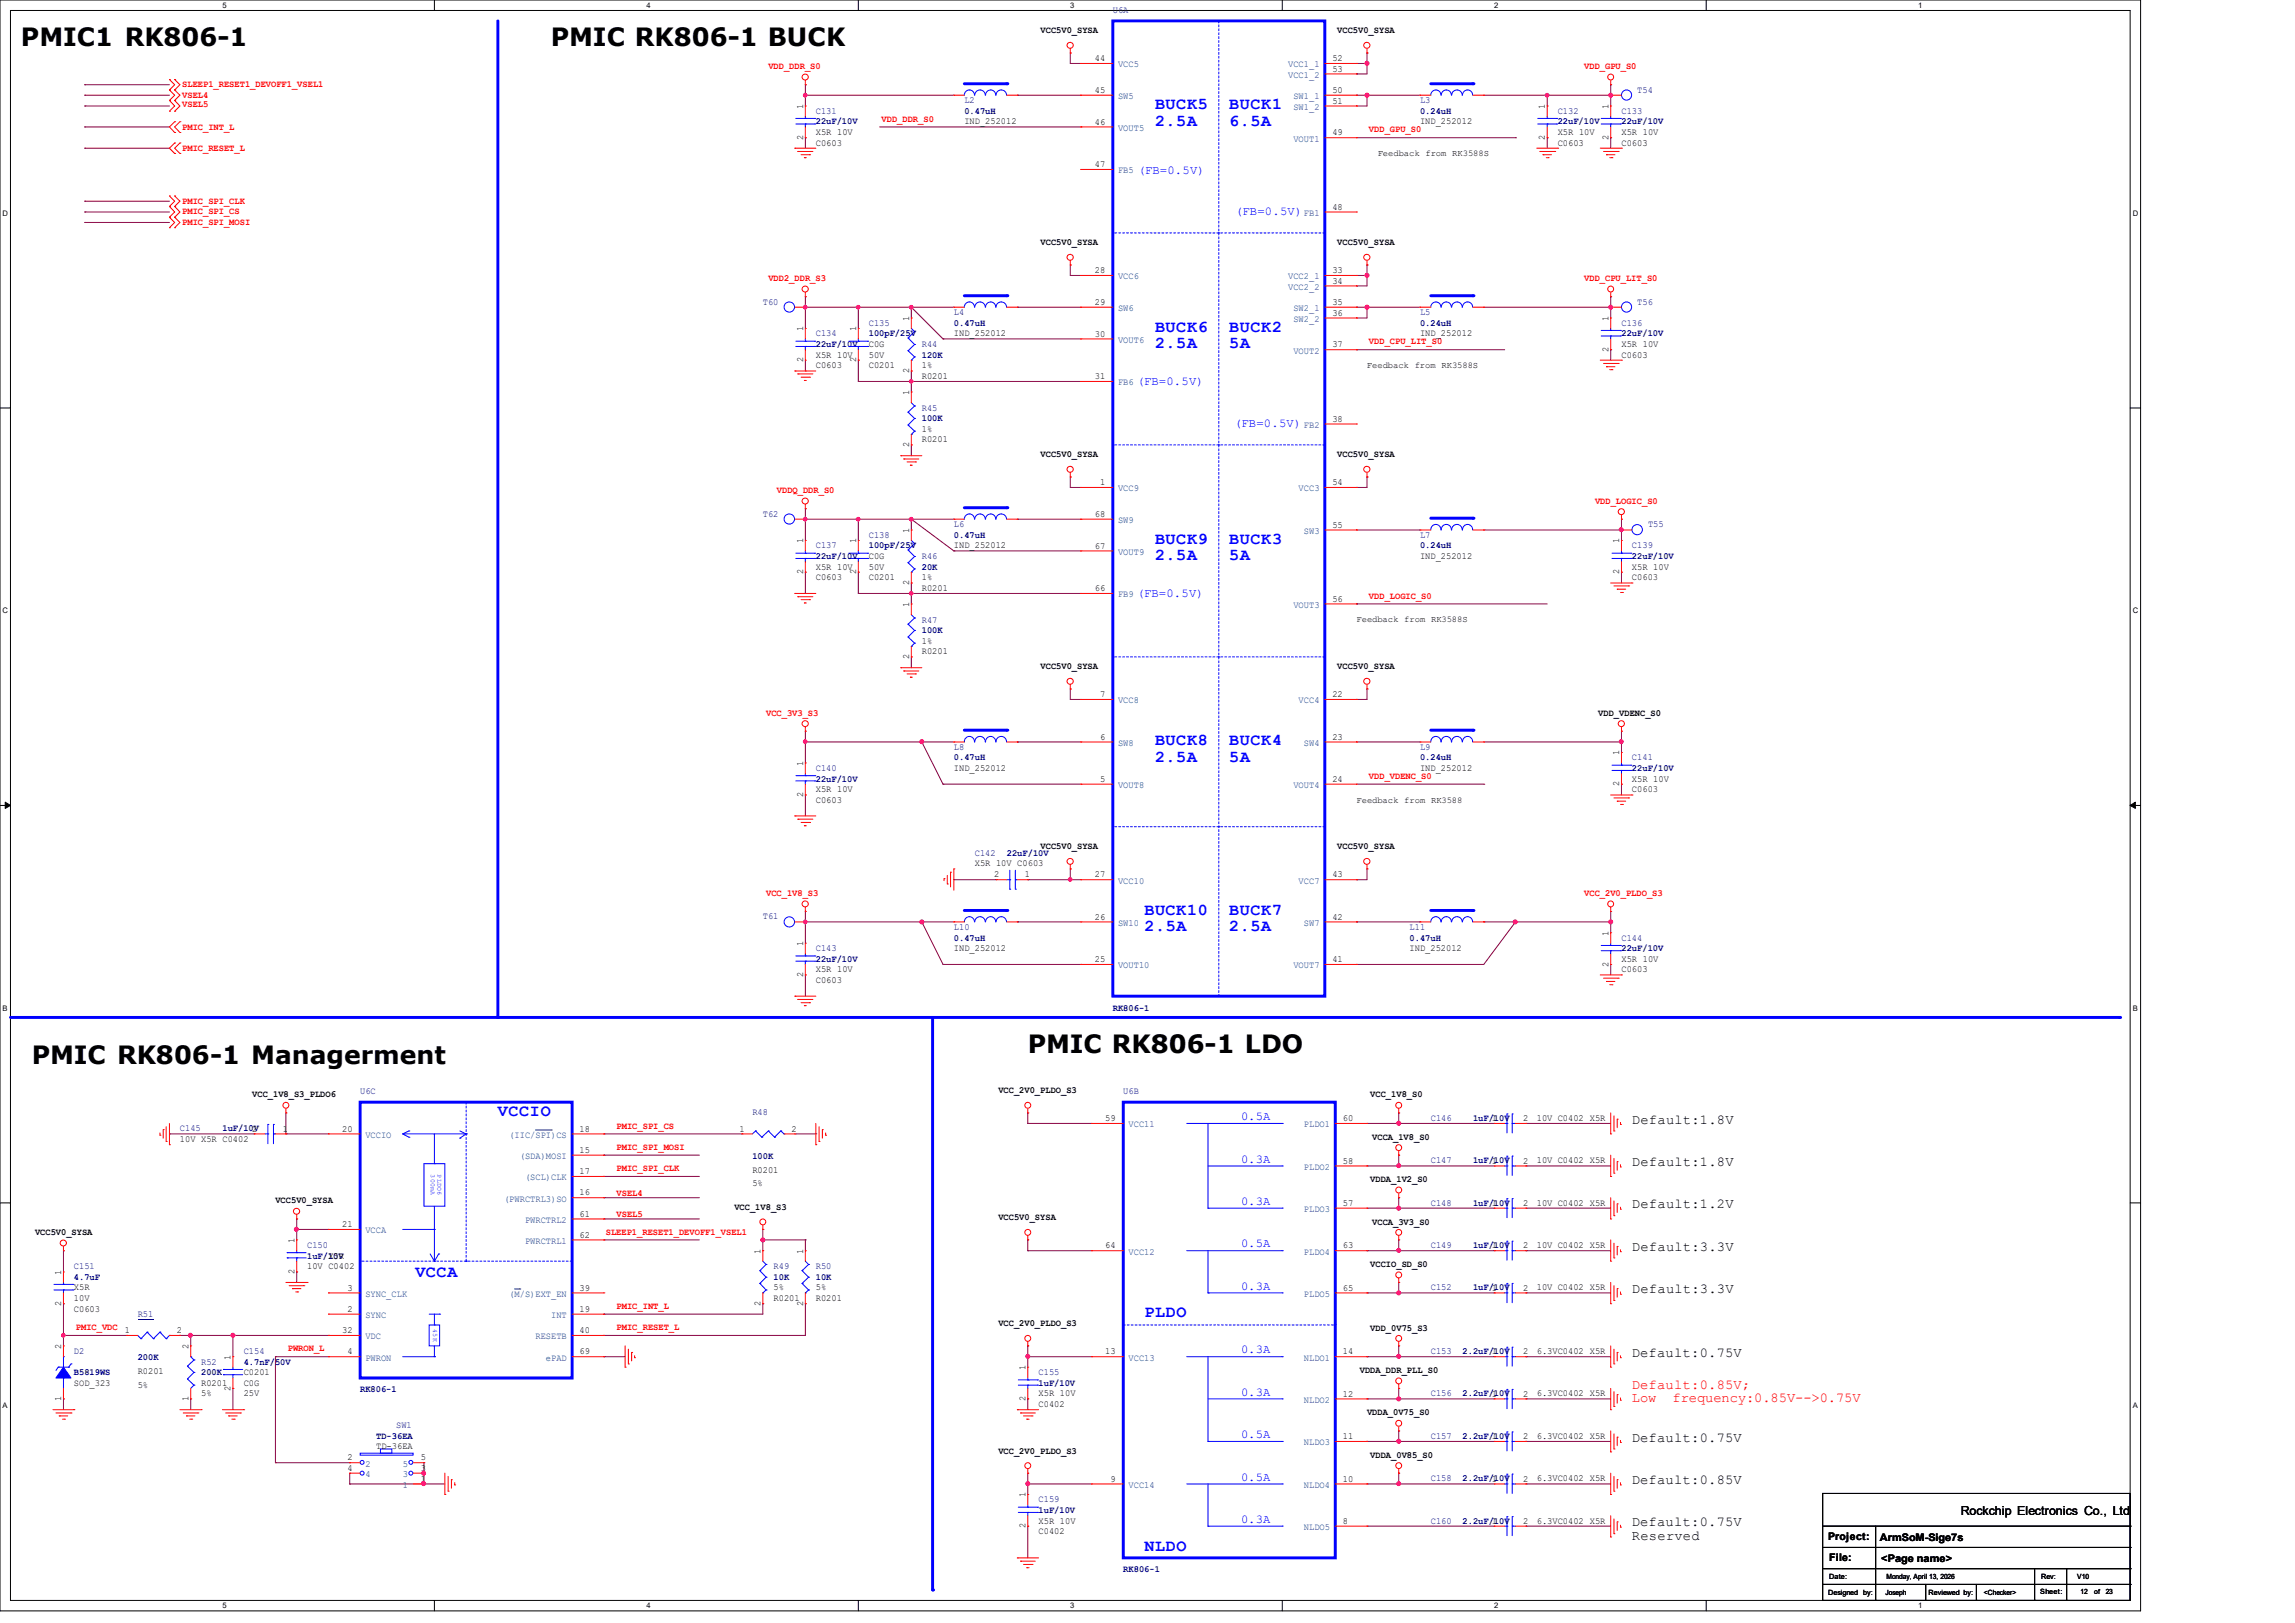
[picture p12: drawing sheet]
<svg xmlns="http://www.w3.org/2000/svg" width="297mm" height="210mm" viewBox="0 0 297 210" stroke-linecap="round" stroke-linejoin="round" font-family="sans-serif">
<defs><g id="words">
<g font-size="3.3">
<text x="2.7" y="6">PMIC1 RK806-1</text>
<text x="71.3" y="6">PMIC RK806-1 BUCK</text>
<text x="4.1" y="137.7">PMIC RK806-1 Managerment</text>
<text x="133" y="136.3">PMIC RK806-1 LDO</text>
</g>
<g font-size="2.2" fill="#00f">
<text x="149.5" y="14.1">BUCK5</text>
<text x="149.5" y="16.3">2.5A</text>
<text x="159.1" y="14.1">BUCK1</text>
<text x="159.1" y="16.3">6.5A</text>
<text x="149.5" y="42.9">BUCK6</text>
<text x="149.5" y="45.1">2.5A</text>
<text x="159.1" y="42.9">BUCK2</text>
<text x="159.1" y="45.1">5A</text>
<text x="149.5" y="70.4">BUCK9</text>
<text x="159.1" y="70.4">BUCK3</text>
<text x="149.5" y="72.5">2.5A</text>
<text x="159.1" y="72.5">5A</text>
<text x="149.5" y="96.4">BUCK8</text>
<text x="149.5" y="98.6">2.5A</text>
<text x="159.1" y="96.4">BUCK4</text>
<text x="159.1" y="98.6">5A</text>
<text x="148.1" y="118.4">BUCK10</text>
<text x="159.1" y="118.4">BUCK7</text>
<text x="148.1" y="120.5">2.5A</text>
<text x="159.1" y="120.5">2.5A</text>
<text x="64.4" y="144.4">VCCIO</text>
<text x="53.8" y="165.3">VCCA</text>
<text x="148.1" y="170.5">PLDO</text>
<text x="148.1" y="200.7">NLDO</text>
</g>
<g font-size="1.8">
<text x="211.2" y="145.4">Default:1.8V</text>
<text x="211.2" y="150.9">Default:1.8V</text>
<text x="211.2" y="156.4">Default:1.2V</text>
<text x="211.2" y="161.8">Default:3.3V</text>
<text x="211.2" y="167.3">Default:3.3V</text>
<text x="211.2" y="175.6">Default:0.75V</text>
<text x="211.2" y="186.6">Default:0.75V</text>
<text x="211.2" y="192">Default:0.85V</text>
<text x="211.2" y="197.5">Default:0.75V</text>
<text x="211.2" y="199.3">Reserved</text>
</g>
<g font-size="1.8" fill="#f00">
<text x="211.2" y="179.7">Default:0.85V;</text>
<text x="211.2" y="181.5">Low</text>
<text x="216.4" y="181.5">frequency:0.85V--&gt;0.75V</text>
</g>
<g font-size="1.6" fill="#00f">
<text x="147.3" y="22.5">(FB=0.5V)</text>
<text x="159.9" y="27.8">(FB=0.5V)</text>
<text x="147.2" y="49.8">(FB=0.5V)</text>
<text x="159.8" y="55.2">(FB=0.5V)</text>
<text x="147.2" y="77.2">(FB=0.5V)</text>
<text x="160.6" y="144.9">0.5A</text>
<text x="160.6" y="155.9">0.3A</text>
<text x="160.6" y="150.5">0.3A</text>
<text x="160.6" y="161.4">0.5A</text>
<text x="160.6" y="166.9">0.3A</text>
<text x="160.6" y="175.1">0.3A</text>
<text x="160.6" y="180.6">0.3A</text>
<text x="160.6" y="186.1">0.5A</text>
<text x="160.6" y="191.6">0.5A</text>
<text x="160.6" y="197.1">0.3A</text>
</g>
<text font-size="1.6" x="253.7" y="196">Rockchip Electronics Co., Ltd</text>
<g font-size="1.4">
<text x="236.6" y="199.3">Project:</text>
<text x="236.7" y="202.1">File:</text>
<text x="243.3" y="199.4">ArmSoM-Sige7s</text>
<text x="243.5" y="202.2">&lt;Page name&gt;</text>
</g>
<g font-size="1.2">
<text x="134.7" y="4.3">VCC5V0_SYSA</text>
<text x="173.1" y="4.3">VCC5V0_SYSA</text>
<text x="141.7" y="7.9">44</text>
<text x="172.4" y="7.9">52</text>
<text x="172.4" y="9.3">53</text>
<text x="103.9" y="14.1" transform="rotate(-90 103.9 14.1)">1</text>
<text x="105.6" y="17.4">X5R 10V</text>
<text x="124.8" y="16.1">IND_252012</text>
<text x="141.7" y="12">45</text>
<text x="141.7" y="16.1">46</text>
<text x="172.4" y="12">50</text>
<text x="172.4" y="13.4">51</text>
<text x="172.4" y="17.5">49</text>
<text x="183.8" y="16.1">IND_252012</text>
<text x="199.9" y="14.1" transform="rotate(-90 199.9 14.1)">1</text>
<text x="201.6" y="17.4">X5R 10V</text>
<text x="208.2" y="14.1" transform="rotate(-90 208.2 14.1)">1</text>
<text x="209.9" y="17.4">X5R 10V</text>
<text x="103.9" y="18.1" transform="rotate(-90 103.9 18.1)">2</text>
<text x="105.6" y="18.8">C0603</text>
<text x="141.7" y="21.6">47</text>
<text x="199.9" y="18.1" transform="rotate(-90 199.9 18.1)">2</text>
<text x="201.6" y="18.8">C0603</text>
<text x="208.2" y="18.1" transform="rotate(-90 208.2 18.1)">2</text>
<text x="209.9" y="18.8">C0603</text>
<text x="172.4" y="27.1">48</text>
<text x="134.7" y="31.7">VCC5V0_SYSA</text>
<text x="141.7" y="35.3">28</text>
<text x="172.4" y="35.3">33</text>
<text x="173.1" y="31.7">VCC5V0_SYSA</text>
<text x="117.6" y="41.5" transform="rotate(-90 117.6 41.5)">1</text>
<text x="141.7" y="39.5">29</text>
<text x="172.4" y="36.7">34</text>
<text x="172.4" y="39.5">35</text>
<text x="172.4" y="40.9">36</text>
<text x="208.2" y="41.5" transform="rotate(-90 208.2 41.5)">1</text>
<text x="103.9" y="46.9" transform="rotate(-90 103.9 46.9)">2</text>
<text x="103.9" y="42.9" transform="rotate(-90 103.9 42.9)">1</text>
<text x="105.6" y="47.6">C0603</text>
<text x="105.6" y="46.3">X5R 10V</text>
<text x="110.8" y="46.9" transform="rotate(-90 110.8 46.9)">2</text>
<text x="110.8" y="42.9" transform="rotate(-90 110.8 42.9)">1</text>
<text x="112.4" y="47.6">C0201</text>
<text x="112.4" y="44.9">C0G</text>
<text x="112.4" y="46.3">50V</text>
<text x="119.3" y="47.6">1%</text>
<text x="123.4" y="43.5">IND_252012</text>
<text x="141.7" y="43.6">30</text>
<text x="172.4" y="45">37</text>
<text x="183.8" y="43.5">IND_252012</text>
<text x="208.2" y="45.5" transform="rotate(-90 208.2 45.5)">2</text>
<text x="209.9" y="46.3">C0603</text>
<text x="209.9" y="44.9">X5R 10V</text>
<text x="117.6" y="51.1" transform="rotate(-90 117.6 51.1)">1</text>
<text x="117.6" y="48.3" transform="rotate(-90 117.6 48.3)">2</text>
<text x="119.3" y="49">R0201</text>
<text x="141.7" y="49.1">31</text>
<text x="117.6" y="57.9" transform="rotate(-90 117.6 57.9)">2</text>
<text x="119.3" y="57.2">R0201</text>
<text x="119.3" y="55.9">1%</text>
<text x="134.7" y="59.1">VCC5V0_SYSA</text>
<text x="172.4" y="54.6">38</text>
<text x="173.1" y="59.1">VCC5V0_SYSA</text>
<text x="142.4" y="62.8">1</text>
<text x="172.4" y="62.8">54</text>
<text x="103.9" y="70.3" transform="rotate(-90 103.9 70.3)">1</text>
<text x="110.8" y="70.3" transform="rotate(-90 110.8 70.3)">1</text>
<text x="117.6" y="69" transform="rotate(-90 117.6 69)">1</text>
<text x="123.4" y="70.9">IND_252012</text>
<text x="141.7" y="66.9">68</text>
<text x="141.7" y="71">67</text>
<text x="172.4" y="68.3">55</text>
<text x="209.5" y="70.3" transform="rotate(-90 209.5 70.3)">1</text>
<text x="103.9" y="74.3" transform="rotate(-90 103.9 74.3)">2</text>
<text x="105.6" y="75.1">C0603</text>
<text x="105.6" y="73.7">X5R 10V</text>
<text x="110.8" y="74.3" transform="rotate(-90 110.8 74.3)">2</text>
<text x="112.4" y="75.1">C0201</text>
<text x="112.4" y="72.3">C0G</text>
<text x="112.4" y="73.7">50V</text>
<text x="117.6" y="75.7" transform="rotate(-90 117.6 75.7)">2</text>
<text x="119.3" y="76.5">R0201</text>
<text x="119.3" y="75.1">1%</text>
<text x="141.7" y="76.5">66</text>
<text x="172.4" y="77.9">56</text>
<text x="183.8" y="72.3">IND_252012</text>
<text x="209.5" y="74.3" transform="rotate(-90 209.5 74.3)">2</text>
<text x="211.2" y="75.1">C0603</text>
<text x="211.2" y="73.7">X5R 10V</text>
<text x="117.6" y="78.6" transform="rotate(-90 117.6 78.6)">1</text>
<text x="119.3" y="83.3">1%</text>
<text x="117.6" y="85.3" transform="rotate(-90 117.6 85.3)">2</text>
<text x="119.3" y="84.7">R0201</text>
<text x="134.7" y="86.6">VCC5V0_SYSA</text>
<text x="173.1" y="86.6">VCC5V0_SYSA</text>
<text x="142.4" y="90.2">7</text>
<text x="142.4" y="95.7">6</text>
<text x="172.4" y="90.2">22</text>
<text x="172.4" y="95.7">23</text>
<text x="206.8" y="92.6">VDD_VDENC_S0</text>
<text x="103.9" y="99.1" transform="rotate(-90 103.9 99.1)">1</text>
<text x="123.4" y="99.7">IND_252012</text>
<text x="142.4" y="101.2">5</text>
<text x="172.4" y="101.2">24</text>
<text x="183.8" y="99.7">IND_252012</text>
<text x="209.5" y="101.8" transform="rotate(-90 209.5 101.8)">2</text>
<text x="209.5" y="97.7" transform="rotate(-90 209.5 97.7)">1</text>
<text x="211.2" y="101.1">X5R 10V</text>
<text x="103.9" y="103.1" transform="rotate(-90 103.9 103.1)">2</text>
<text x="105.6" y="103.9">C0603</text>
<text x="105.6" y="102.5">X5R 10V</text>
<text x="211.2" y="102.5">C0603</text>
<text x="126.2" y="112.1">X5R 10V C0603</text>
<text x="128.7" y="113.5">2</text>
<text x="132.6" y="113.5">1</text>
<text x="134.7" y="109.9">VCC5V0_SYSA</text>
<text x="141.7" y="113.5">27</text>
<text x="172.4" y="113.5">43</text>
<text x="173.1" y="109.9">VCC5V0_SYSA</text>
<text x="141.7" y="119">26</text>
<text x="172.4" y="119">42</text>
<text x="103.9" y="122.5" transform="rotate(-90 103.9 122.5)">1</text>
<text x="105.6" y="125.8">X5R 10V</text>
<text x="123.4" y="123.1">IND_252012</text>
<text x="141.7" y="124.5">25</text>
<text x="172.4" y="124.5">41</text>
<text x="182.4" y="123.1">IND_252012</text>
<text x="208.2" y="125.1" transform="rotate(-90 208.2 125.1)">2</text>
<text x="208.2" y="121.1" transform="rotate(-90 208.2 121.1)">1</text>
<text x="209.9" y="125.8">C0603</text>
<text x="209.9" y="124.5">X5R 10V</text>
<text x="103.9" y="126.5" transform="rotate(-90 103.9 126.5)">2</text>
<text x="105.6" y="127.2">C0603</text>
<text x="32.6" y="142">VCC_1V8_S3_PLDO6</text>
<text x="129.2" y="141.4">VCC_2V0_PLDO_S3</text>
<text x="177.3" y="142">VCC_1V8_S0</text>
<text x="23.3" y="147.7">10V X5R C0402</text>
<text x="32.6" y="146.4">2</text>
<text x="36.6" y="146.4">1</text>
<text x="44.3" y="146.4">20</text>
<text x="75" y="146.4">18</text>
<text x="75" y="149.2">15</text>
<text x="95.7" y="146.4">1</text>
<text x="102.4" y="146.4">2</text>
<text x="143" y="145.1">59</text>
<text x="173.8" y="145.1">60</text>
<text x="177.6" y="147.5">VCCA_1V8_S0</text>
<text x="193.1" y="145.1">1</text>
<text x="197.1" y="145.1">2</text>
<text x="198.9" y="145">10V C0402 X5R</text>
<text x="35.6" y="155.7">VCC5V0_SYSA</text>
<text x="75" y="154.7">16</text>
<text x="75" y="151.9">17</text>
<text x="97.4" y="151.7">R0201</text>
<text x="97.4" y="153.5">5%</text>
<text x="173.8" y="150.6">58</text>
<text x="177.3" y="153">VDDA_1V2_S0</text>
<text x="193.1" y="150.6">1</text>
<text x="197.1" y="150.6">2</text>
<text x="198.9" y="150.5">10V C0402 X5R</text>
<text x="198.9" y="156">10V C0402 X5R</text>
<text x="4.5" y="159.8">VCC5V0_SYSA</text>
<text x="38.1" y="160.9" transform="rotate(-90 38.1 160.9)">1</text>
<text x="44.3" y="158.8">21</text>
<text x="75" y="160.1">62</text>
<text x="75" y="157.4">61</text>
<text x="95" y="156.5">VCC_1V8_S3</text>
<text x="129.2" y="157.9">VCC5V0_SYSA</text>
<text x="143" y="161.5">64</text>
<text x="173.8" y="156">57</text>
<text x="173.8" y="161.5">63</text>
<text x="177.6" y="158.5">VCCA_3V3_S0</text>
<text x="193.1" y="156">1</text>
<text x="193.1" y="161.5">1</text>
<text x="197.1" y="156">2</text>
<text x="197.1" y="161.5">2</text>
<text x="198.9" y="161.5">10V C0402 X5R</text>
<text x="7.9" y="165" transform="rotate(-90 7.9 165)">1</text>
<text x="9.6" y="167">X5R</text>
<text x="38.1" y="164.8" transform="rotate(-90 38.1 164.8)">2</text>
<text x="39.8" y="164.2">10V C0402</text>
<text x="42.5" y="162.9">X5R</text>
<text x="45" y="167">3</text>
<text x="75" y="167">39</text>
<text x="98.4" y="162.2" transform="rotate(-90 98.4 162.2)">1</text>
<text x="100.1" y="167">5%</text>
<text x="103.9" y="162.2" transform="rotate(-90 103.9 162.2)">1</text>
<text x="105.6" y="167">5%</text>
<text x="173.8" y="167">65</text>
<text x="177.3" y="164">VCCIO_SD_S0</text>
<text x="193.1" y="167">1</text>
<text x="197.1" y="167">2</text>
<text x="198.9" y="167">10V C0402 X5R</text>
<text x="7.9" y="169" transform="rotate(-90 7.9 169)">2</text>
<text x="9.6" y="169.7">C0603</text>
<text x="9.6" y="168.3">10V</text>
<text x="16.2" y="172.5">1</text>
<text x="22.9" y="172.5">2</text>
<text x="44.3" y="172.5">32</text>
<text x="45" y="169.8">2</text>
<text x="75" y="169.8">19</text>
<text x="75" y="172.5">40</text>
<text x="98.4" y="169" transform="rotate(-90 98.4 169)">2</text>
<text x="100.1" y="168.3">R0201</text>
<text x="103.9" y="169" transform="rotate(-90 103.9 169)">2</text>
<text x="105.6" y="168.3">R0201</text>
<text x="129.2" y="171.6">VCC_2V0_PLDO_S3</text>
<text x="177.3" y="172.2">VDD_0V75_S3</text>
<text x="7.9" y="174.6" transform="rotate(-90 7.9 174.6)">2</text>
<text x="9.6" y="179.3">SOD_323</text>
<text x="17.8" y="177.8">R0201</text>
<text x="17.8" y="179.6">5%</text>
<text x="24.4" y="174.6" transform="rotate(-90 24.4 174.6)">2</text>
<text x="26" y="179.3">R0201</text>
<text x="29.8" y="180" transform="rotate(-90 29.8 180)">2</text>
<text x="29.8" y="175.9" transform="rotate(-90 29.8 175.9)">1</text>
<text x="31.5" y="177.9">C0201</text>
<text x="31.5" y="179.3">C0G</text>
<text x="45" y="175.3">4</text>
<text x="75" y="175.3">69</text>
<text x="132.7" y="177.3" transform="rotate(-90 132.7 177.3)">1</text>
<text x="143" y="175.3">13</text>
<text x="173.8" y="175.3">14</text>
<text x="176" y="177.7">VDDA_DDR_PLL_S0</text>
<text x="193.1" y="175.3">1</text>
<text x="197.1" y="175.3">2</text>
<text x="198.9" y="175.2">6.3VC0402 X5R</text>
<text x="7.9" y="181.3" transform="rotate(-90 7.9 181.3)">1</text>
<text x="24.4" y="181.3" transform="rotate(-90 24.4 181.3)">1</text>
<text x="26" y="180.7">5%</text>
<text x="31.5" y="180.7">25V</text>
<text x="132.7" y="181.3" transform="rotate(-90 132.7 181.3)">2</text>
<text x="134.4" y="182">C0402</text>
<text x="134.4" y="180.7">X5R 10V</text>
<text x="173.8" y="180.7">12</text>
<text x="176.9" y="183.1">VDDA_0V75_S0</text>
<text x="193.1" y="180.7">1</text>
<text x="197.1" y="180.7">2</text>
<text x="198.9" y="180.7">6.3VC0402 X5R</text>
<text x="45" y="189">2</text>
<text x="45" y="190.3">4</text>
<text x="48.7" y="187.5">TD-36EA</text>
<text x="54.4" y="191.7">1</text>
<text x="54.4" y="190.3">3</text>
<text x="54.4" y="189">5</text>
<text x="129.2" y="188.1">VCC_2V0_PLDO_S3</text>
<text x="143.7" y="191.7">9</text>
<text x="173.8" y="186.2">11</text>
<text x="173.8" y="191.7">10</text>
<text x="177.3" y="188.6">VDDA_0V85_S0</text>
<text x="193.1" y="191.7">1</text>
<text x="193.1" y="186.2">1</text>
<text x="197.1" y="191.7">2</text>
<text x="197.1" y="186.2">2</text>
<text x="198.9" y="191.6">6.3VC0402 X5R</text>
<text x="198.9" y="186.2">6.3VC0402 X5R</text>
<text x="132.7" y="197.8" transform="rotate(-90 132.7 197.8)">2</text>
<text x="132.7" y="193.8" transform="rotate(-90 132.7 193.8)">1</text>
<text x="134.4" y="197.1">X5R 10V</text>
<text x="173.8" y="197.2">8</text>
<text x="193.1" y="197.2">1</text>
<text x="197.1" y="197.2">2</text>
<text x="198.9" y="197.1">6.3VC0402 X5R</text>
<text x="134.4" y="198.5">C0402</text>
</g>
<g font-size="1.2" fill="#000080">
<text x="144" y="1.7">U6A</text>
<text x="211.9" y="12">T54</text>
<text x="105.6" y="14.7">C131</text>
<text x="105.6" y="16.1">22uF/10V</text>
<text x="124.8" y="13.3">L2</text>
<text x="124.8" y="14.7">0.47uH</text>
<text x="183.8" y="13.3">L3</text>
<text x="183.8" y="14.7">0.24uH</text>
<text x="201.6" y="14.7">C132</text>
<text x="201.6" y="16.1">22uF/10V</text>
<text x="209.9" y="14.7">C133</text>
<text x="209.9" y="16.1">22uF/10V</text>
<text x="98.7" y="39.4">T60</text>
<text x="123.4" y="40.8">L4</text>
<text x="183.8" y="40.8">L5</text>
<text x="211.9" y="39.4">T56</text>
<text x="105.6" y="43.5">C134</text>
<text x="105.6" y="44.9">22uF/10V</text>
<text x="112.4" y="42.2">C135</text>
<text x="112.4" y="43.5">100pF/25V</text>
<text x="119.3" y="44.9">R44</text>
<text x="119.3" y="46.3">120K</text>
<text x="123.4" y="42.2">0.47uH</text>
<text x="183.8" y="42.2">0.24uH</text>
<text x="209.9" y="42.2">C136</text>
<text x="209.9" y="43.5">22uF/10V</text>
<text x="119.3" y="53.1">R45</text>
<text x="119.3" y="54.5">100K</text>
<text x="98.7" y="66.8">T62</text>
<text x="105.6" y="70.9">C137</text>
<text x="112.4" y="69.6">C138</text>
<text x="112.4" y="70.9">100pF/25V</text>
<text x="123.4" y="68.2">L6</text>
<text x="123.4" y="69.6">0.47uH</text>
<text x="183.8" y="69.6">L7</text>
<text x="183.8" y="70.9">0.24uH</text>
<text x="211.2" y="70.9">C139</text>
<text x="213.3" y="68.2">T55</text>
<text x="105.6" y="72.3">22uF/10V</text>
<text x="119.3" y="72.3">R46</text>
<text x="119.3" y="73.7">20K</text>
<text x="211.2" y="72.3">22uF/10V</text>
<text x="119.3" y="80.6">R47</text>
<text x="119.3" y="81.9">100K</text>
<text x="105.6" y="99.7">C140</text>
<text x="105.6" y="101.1">22uF/10V</text>
<text x="123.4" y="97">L8</text>
<text x="123.4" y="98.4">0.47uH</text>
<text x="183.8" y="97">L9</text>
<text x="183.8" y="98.4">0.24uH</text>
<text x="211.2" y="98.4">C141</text>
<text x="211.2" y="99.7">22uF/10V</text>
<text x="126.2" y="110.7">C142</text>
<text x="130.3" y="110.7">22uF/10V</text>
<text x="98.7" y="119">T61</text>
<text x="105.6" y="123.1">C143</text>
<text x="105.6" y="124.5">22uF/10V</text>
<text x="123.4" y="120.3">L10</text>
<text x="123.4" y="121.7">0.47uH</text>
<text x="182.4" y="120.3">L11</text>
<text x="182.4" y="121.7">0.47uH</text>
<text x="209.9" y="121.7">C144</text>
<text x="209.9" y="123.1">22uF/10V</text>
<text x="144" y="130.8">RK806-1</text>
<text x="46.6" y="141.6">U6C</text>
<text x="145.4" y="141.6">U6B</text>
<text x="23.3" y="146.4">C145</text>
<text x="28.8" y="146.4">1uF/10V</text>
<text x="97.4" y="144.3">R48</text>
<text x="97.4" y="149.9">100K</text>
<text x="185.2" y="145">C146</text>
<text x="190.6" y="145">1uF/10V</text>
<text x="185.2" y="150.5">C147</text>
<text x="185.2" y="156">C148</text>
<text x="190.6" y="150.5">1uF/10V</text>
<text x="190.6" y="156">1uF/10V</text>
<text x="39.8" y="161.5">C150</text>
<text x="185.2" y="161.5">C149</text>
<text x="190.6" y="161.5">1uF/10V</text>
<text x="9.6" y="164.2">C151</text>
<text x="9.6" y="165.6">4.7uF</text>
<text x="39.8" y="162.9">1uF/10V</text>
<text x="100.1" y="164.2">R49</text>
<text x="100.1" y="165.6">10K</text>
<text x="105.6" y="164.2">R50</text>
<text x="105.6" y="165.6">10K</text>
<text x="185.2" y="167">C152</text>
<text x="190.6" y="167">1uF/10V</text>
<text x="17.8" y="170.4">R51</text>
<text x="9.6" y="175.2">D2</text>
<text x="9.6" y="177.9">B5819WS</text>
<text x="17.8" y="176">200K</text>
<text x="26" y="176.6">R52</text>
<text x="26" y="177.9">200K</text>
<text x="31.5" y="175.2">C154</text>
<text x="31.5" y="176.6">4.7nF/50V</text>
<text x="134.4" y="177.9">C155</text>
<text x="134.4" y="179.3">1uF/10V</text>
<text x="185.2" y="175.2">C153</text>
<text x="189.3" y="175.2">2.2uF/10V</text>
<text x="46.6" y="180.1">RK806-1</text>
<text x="51.3" y="184.8">SW1</text>
<text x="185.2" y="180.7">C156</text>
<text x="189.3" y="180.7">2.2uF/10V</text>
<text x="48.7" y="186.2">TD-36EA</text>
<text x="185.2" y="191.6">C158</text>
<text x="185.2" y="186.2">C157</text>
<text x="189.3" y="191.6">2.2uF/10V</text>
<text x="189.3" y="186.2">2.2uF/10V</text>
<text x="134.4" y="194.4">C159</text>
<text x="134.4" y="195.7">1uF/10V</text>
<text x="185.2" y="197.1">C160</text>
<text x="189.3" y="197.1">2.2uF/10V</text>
<text x="145.4" y="203.5">RK806-1</text>
</g>
<g font-size="1.2" fill="#f00">
<text x="23.6" y="11.3">SLEEP1_RESET1_DEVOFF1_VSEL1</text>
<text x="99.4" y="9">VDD_DDR_S0</text>
<text x="205" y="9">VDD_GPU_S0</text>
<text x="23.6" y="16.8">PMIC_INT_L</text>
<text x="23.6" y="12.7">VSEL4</text>
<text x="23.6" y="13.9">VSEL5</text>
<text x="114.1" y="15.7">VDD_DDR_S0</text>
<text x="177.2" y="17.1">VDD_GPU_S0</text>
<text x="23.6" y="19.5">PMIC_RESET_L</text>
<text x="23.6" y="29.1">PMIC_SPI_MOSI</text>
<text x="23.6" y="27.7">PMIC_SPI_CS</text>
<text x="23.6" y="26.4">PMIC_SPI_CLK</text>
<text x="99.4" y="36.4">VDD2_DDR_S3</text>
<text x="205" y="36.4">VDD_CPU_LIT_S0</text>
<text x="177.2" y="44.6">VDD_CPU_LIT_S0</text>
<text x="100.5" y="63.8">VDDQ_DDR_S0</text>
<text x="206.4" y="65.2">VDD_LOGIC_S0</text>
<text x="177.2" y="77.5">VDD_LOGIC_S0</text>
<text x="99.1" y="92.6">VCC_3V3_S3</text>
<text x="177.2" y="100.8">VDD_VDENC_S0</text>
<text x="99.1" y="115.9">VCC_1V8_S3</text>
<text x="205" y="115.9">VCC_2V0_PLDO_S3</text>
<text x="79.8" y="148.8">PMIC_SPI_MOSI</text>
<text x="79.8" y="146">PMIC_SPI_CS</text>
<text x="79.8" y="154.7">VSEL4</text>
<text x="79.8" y="151.6">PMIC_SPI_CLK</text>
<text x="78.4" y="159.8">SLEEP1_RESET1_DEVOFF1_VSEL1</text>
<text x="79.8" y="157.5">VSEL5</text>
<text x="9.8" y="172.1">PMIC_VDC</text>
<text x="79.8" y="169.4">PMIC_INT_L</text>
<text x="79.8" y="172.1">PMIC_RESET_L</text>
<text x="37.3" y="174.9">PWRON_L</text>
</g>
<g font-size="1.2" fill="#004080">
<text x="144.7" y="8.7">VCC5</text>
<text x="166.7" y="8.7">VCC1_1</text>
<text x="166.7" y="10.1">VCC1_2</text>
<text x="144.7" y="12.8">SW5</text>
<text x="144.7" y="16.9">VOUT5</text>
<text x="167.4" y="12.8">SW1_1</text>
<text x="167.4" y="14.2">SW1_2</text>
<text x="144.7" y="22.4">FB5</text>
<text x="167.4" y="18.3">VOUT1</text>
<text x="168.7" y="27.9">FB1</text>
<text x="144.7" y="36.2">VCC6</text>
<text x="144.7" y="40.3">SW6</text>
<text x="166.7" y="36.2">VCC2_1</text>
<text x="166.7" y="37.5">VCC2_2</text>
<text x="167.4" y="40.3">SW2_1</text>
<text x="167.4" y="41.7">SW2_2</text>
<text x="144.7" y="44.4">VOUT6</text>
<text x="167.4" y="45.8">VOUT2</text>
<text x="144.7" y="49.9">FB6</text>
<text x="168.7" y="55.4">FB2</text>
<text x="144.7" y="63.6">VCC9</text>
<text x="168.1" y="63.6">VCC3</text>
<text x="144.7" y="67.7">SW9</text>
<text x="144.7" y="71.8">VOUT9</text>
<text x="168.7" y="69.1">SW3</text>
<text x="144.7" y="77.3">FB9</text>
<text x="167.4" y="78.7">VOUT3</text>
<text x="144.7" y="91">VCC8</text>
<text x="168.1" y="91">VCC4</text>
<text x="144.7" y="96.5">SW8</text>
<text x="144.7" y="102">VOUT8</text>
<text x="167.4" y="102">VOUT4</text>
<text x="168.7" y="96.5">SW4</text>
<text x="144.7" y="114.3">VCC10</text>
<text x="144.7" y="119.8">SW10</text>
<text x="168.1" y="114.3">VCC7</text>
<text x="168.7" y="119.8">SW7</text>
<text x="144.7" y="125.3">VOUT10</text>
<text x="167.4" y="125.3">VOUT7</text>
<text x="47.3" y="147.2">VCCIO</text>
<text x="65.9" y="147.2">(IIC/SPI)CS</text>
<text x="67.3" y="150">(SDA)MOSI</text>
<text x="146.1" y="145.9">VCC11</text>
<text x="168.7" y="145.9">PLDO1</text>
<text x="65.2" y="155.5">(PWRCTRL3)SO</text>
<text x="67.9" y="152.7">(SCL)CLK</text>
<text x="168.7" y="151.4">PLDO2</text>
<text x="47.3" y="159.6">VCCA</text>
<text x="67.9" y="160.9">PWRCTRL1</text>
<text x="67.9" y="158.2">PWRCTRL2</text>
<text x="168.7" y="156.8">PLDO3</text>
<text x="47.3" y="167.8">SYNC_CLK</text>
<text x="65.9" y="167.8">(M/S)EXT_EN</text>
<text x="146.1" y="162.3">VCC12</text>
<text x="168.7" y="162.3">PLDO4</text>
<text x="168.7" y="167.8">PLDO5</text>
<text x="47.3" y="170.6">SYNC</text>
<text x="47.3" y="173.3">VDC</text>
<text x="69.3" y="173.3">RESETB</text>
<text x="71.3" y="170.6">INT</text>
<text x="47.3" y="176.1">PWRON</text>
<text x="70.7" y="176.1">ePAD</text>
<text x="146.1" y="176.1">VCC13</text>
<text x="168.7" y="176.1">NLDO1</text>
<text x="168.7" y="181.5">NLDO2</text>
<text x="47.3" y="189.8">2</text>
<text x="47.3" y="191.1">4</text>
<text x="52.1" y="191.1">3</text>
<text x="52.1" y="189.8">5</text>
<text x="168.7" y="187">NLDO3</text>
<text x="52.1" y="192.5">1</text>
<text x="146.1" y="192.5">VCC14</text>
<text x="168.7" y="192.5">NLDO4</text>
<text x="168.7" y="198">NLDO5</text>
</g>
<g font-size="1.1">
<text x="178.3" y="20.2">Feedback from RK3588S</text>
<text x="176.9" y="47.6">Feedback from RK3588S</text>
<text x="175.6" y="80.5">Feedback from RK3588S</text>
<text x="175.6" y="103.8">Feedback from RK3588</text>
</g>
<g font-size="1">
<text x="28.8" y="1">5</text>
<text x="83.7" y="1">4</text>
<text x="138.5" y="1">3</text>
<text x="193.4" y="1">2</text>
<text x="248.2" y="1">1</text>
<text x=".3" y="27.9">D</text>
<text x="276" y="27.9">D</text>
<text x=".3" y="79.4">C</text>
<text x="276" y="79.4">C</text>
<text x=".3" y="130.8">B</text>
<text x="276" y="130.8">B</text>
<text x=".3" y="182.2">A</text>
<text x="276" y="182.2">A</text>
<text x="28.8" y="208.1">5</text>
<text x="83.7" y="208.1">4</text>
<text x="138.5" y="208.1">3</text>
<text x="193.4" y="208.1">2</text>
<text x="248.2" y="208.1">1</text>
</g>
<g font-size=".9">
<text x="236.6" y="206.4">Designed</text>
<text x="236.7" y="204.4">Date:</text>
<text x="241.1" y="206.4">by:</text>
<text x="244" y="206.4">Joseph</text>
<text x="244.1" y="204.4">Monday, April 13, 2026</text>
<text x="249.6" y="206.4">Reviewed by:</text>
<text x="256.8" y="206.4">&lt;Checker&gt;</text>
<text x="264" y="206.3">Sheet:</text>
<text x="264.2" y="204.4">Rev:</text>
<text x="268.8" y="204.4">V10</text>
<text x="269.2" y="206.3">12</text>
<text x="271" y="206.2">of</text>
<text x="272.5" y="206.3">23</text>
</g>
<g font-size=".8" fill="#00f">
<text x="55.8" y="152" transform="rotate(90 55.8 152)">300mA</text>
<text x="56.6" y="152" transform="rotate(90 56.6 152)">PLDO6</text>
<text x="56.1" y="172" transform="rotate(90 56.1 172)">45K</text>
</g>
</g></defs>
<path d="M0 0h277v208.4h-277zM1.4 1.4h274.3v205.7h-274.3z" fill="none" stroke="#000" stroke-width=".13"/>
<g fill="#fff">
<path d="M28.8 .1h.5v1.1h-.5z"/>
<path d="M28.8 207.2h.5v1.1h-.5z"/>
</g>
<path d="M56.2 0v1.4M56.2 207.1v1.3" fill="none" stroke="#000" stroke-width=".13"/>
<g fill="#fff">
<path d="M83.7 .1h.5v1.1h-.5z"/>
<path d="M83.7 207.2h.5v1.1h-.5z"/>
</g>
<path d="M111.1 0v1.4M111.1 207.1v1.3" fill="none" stroke="#000" stroke-width=".13"/>
<g fill="#fff">
<path d="M138.5 .1h.6v1.1h-.6z"/>
<path d="M138.5 207.2h.6v1.1h-.6z"/>
</g>
<path d="M165.9 0v1.4M165.9 207.1v1.3" fill="none" stroke="#000" stroke-width=".13"/>
<g fill="#fff">
<path d="M193.4 .1h.5v1.1h-.5z"/>
<path d="M193.4 207.2h.5v1.1h-.5z"/>
</g>
<path d="M220.8 0v1.4M220.8 207.1v1.3" fill="none" stroke="#000" stroke-width=".13"/>
<g fill="#fff">
<path d="M248.2 .1h.6v1.1h-.6z"/>
<path d="M248.2 207.2h.6v1.1h-.6z"/>
<path d="M.3 27.1h.8v1.1h-.8z"/>
<path d="M276 27.1h.7v1.1h-.7z"/>
<path d="M.3 78.5h.8v1.1h-.8z"/>
<path d="M276 78.5h.7v1.1h-.7z"/>
</g>
<path d="M0 52.8h1.4M275.7 52.8h1.3" fill="none" stroke="#000" stroke-width=".13"/>
<g fill="#fff">
<path d="M.3 129.9h.7v1.1h-.7z"/>
<path d="M276 129.9h.6v1.1h-.6z"/>
</g>
<path d="M0 104.2h1.4M275.7 104.2h1.3" fill="none" stroke="#000" stroke-width=".13"/>
<path d="M.7 103.8l.7 .4-.7 .4zM275.7 104.2l.7-.4v.8z" fill="#000" stroke="#000" stroke-width=".13"/>
<g fill="#fff">
<path d="M.3 181.4h.7v1.1h-.7z"/>
<path d="M276 181.4h.6v1.1h-.6z"/>
</g>
<path d="M0 155.7h1.4M275.7 155.7h1.3" fill="none" stroke="#000" stroke-width=".13"/>
<path d="M1.4 131.7h272.9" fill="none" stroke="#00f" stroke-width=".38"/>
<circle cx="274.3" cy="131.7" r=".19" fill="#00f"/>
<path d="M120.7 131.7v74" fill="none" stroke="#00f" stroke-width=".38"/>
<circle cx="120.7" cy="205.7" r=".19" fill="#00f"/>
<path d="M64.4 2.7v129" fill="none" stroke="#00f" stroke-width=".38"/>
<circle cx="64.4" cy="131.7" r=".19" fill="#00f"/>
<g fill="none" stroke="#800040" stroke-width=".13">
<path d="M11 16.4h.1M11 19.2h.1M11 12.3h.1M11 13.7h.1M11 11h.1M11 16.4h10.9M11 19.2h10.9M11 12.3h10.9M11 13.7h10.9M11 11h10.9M104.2 12.3h.1M104.2 11h.1"/>
<path d="M104.2 17.8h.1M104.2 11v2.7M104.2 17.8v1.4M104.2 12.3h19.2M113.8 16.4h26.1M131.7 12.3h.1M131.7 12.3h8.2M138.5 8.2h.1M138.5 6.9h.1M138.5 6.9v1.3M138.5 8.2h1.4M139.9 16.4h.1"/>
<path d="M175.6 12.3h.1M175.6 13.7h.1M175.6 8.2h.1M175.6 9.6h.1M175.6 17.8h20.5M175.6 12.3h8.2M175.6 8.2h1.3M176.9 12.3h.1M176.9 8.2h.1M176.9 6.9h.1M176.9 6.9v2.7h-1.3M176.9 12.3v1.4h-1.3"/>
<path d="M192 12.3h16.4M196.1 17.8h.1M200.2 12.3h.1M200.2 17.8h.1M200.2 12.3v1.4M200.2 17.8v1.4M208.4 17.8h.1M208.4 12.3h.1M208.4 11h.1M208.4 11v2.7M208.4 17.8v1.4M11 28.8h.1"/>
<path d="M11 27.4h.1M11 26h.1M11 28.8h10.9M11 27.4h10.9M11 26h10.9M104.2 38.4h.1M104.2 39.8h.1M104.2 38.4v4.1M104.2 39.8h19.2M111.1 39.8h.1M111.1 39.8v2.7M117.9 39.8h.1"/>
<path d="M117.9 39.8v1.3M117.9 39.8l4.1 4.1M131.7 39.8h.1M131.7 39.8h8.2M138.5 35.6h.1M138.5 34.3h.1M138.5 34.3v1.3M138.5 35.6h1.4M175.6 37h.1M175.6 35.6h.1M175.6 39.8h.1M175.6 39.8h8.2"/>
<path d="M175.6 35.6h1.3M176.9 34.3h.1M176.9 35.6h.1M176.9 39.8h.1M176.9 34.3v2.7h-1.3M176.9 39.8v1.3h-1.3M192 39.8h16.4M208.4 39.8h.1M208.4 38.4h.1M208.4 38.4v2.7M104.2 48h.1M104.2 46.6v1.4"/>
<path d="M111.1 46.6h.1M111.1 49.4h.1M111.1 46.6v2.8M111.1 49.4h28.8M117.9 57.6h.1M117.9 49.4h.1M117.9 48h.1M117.9 48v2.7M117.9 57.6v1.4M122 43.9h.1M122 43.9h17.9M175.6 45.3h.1"/>
<path d="M175.6 41.1h.1M175.6 45.3h19.1M208.4 45.3h.1M208.4 45.3v1.3M104.2 65.8h.1M104.2 67.2h.1M104.2 74h.1M104.2 65.8v4.1M104.2 74v2.8M104.2 67.2h19.2M111.1 67.2h.1M111.1 76.8h.1"/>
<path d="M111.1 74h.1M111.1 76.8h28.8M111.1 67.2v2.7M111.1 74v2.8M117.9 76.8h.1M117.9 67.2h.1M117.9 75.4h.1M117.9 67.2v1.4M117.9 75.4v2.7M117.9 67.2l5.5 4.1M123.4 71.3h.1M123.4 71.3h16.5"/>
<path d="M131.7 67.2h.1M131.7 67.2h8.2M138.5 63.1h.1M138.5 61.7h.1M138.5 61.7v1.4M138.5 63.1h1.4M175.6 63.1h.1M175.6 68.6h.1M175.6 78.1h.1M175.6 68.6h8.2M175.6 78.1h24.6M176.9 61.7h.1"/>
<path d="M176.9 61.7v1.4h-1.3M192 68.6h17.8M209.8 74h.1M209.8 67.2h.1M209.8 68.6h.1M209.8 67.2v2.7M209.8 74v1.4M104.2 96h.1M104.2 94.6h.1M104.2 94.6v4.1M104.2 96h19.2M117.9 85h.1"/>
<path d="M117.9 85v1.4M119.3 96h.1M119.3 96l2.7 5.5M131.7 96h.1M131.7 96h8.2M138.5 90.5h.1M138.5 89.2h.1M138.5 89.2v1.3M138.5 90.5h1.4M175.6 90.5h.1M175.6 96h.1M175.6 96h8.2"/>
<path d="M176.9 89.2h.1M176.9 89.2v1.3h-1.3M192 96h17.8M209.8 96h.1M209.8 94.6h.1M209.8 94.6v2.8M104.2 119.3h.1M104.2 102.9h.1M104.2 117.9h.1M104.2 119.3h19.2M104.2 102.9v2.7M104.2 117.9v4.1"/>
<path d="M119.3 119.3h.1M119.3 119.3l2.7 5.5M122 101.5h.1M122 101.5h17.9M123.4 113.8h.1M123.4 113.8h5.5M131.7 119.3h.1M131.7 119.3h8.2M133 113.8h.1M133 113.8h6.9M138.5 113.8h.1M138.5 112.4h.1"/>
<path d="M138.5 112.4v1.4M175.6 113.8h.1M175.6 119.3h.1M175.6 119.3h8.2M175.6 101.5h16.4M176.9 112.4h.1M176.9 112.4v1.4h-1.3M192 119.3h.1M192 101.5h.1M192 119.3h16.4M196.1 119.3h.1M196.1 119.3l-4.1 5.5h-16.4"/>
<path d="M208.4 117.9h.1M208.4 119.3h.1M208.4 117.9v2.8M209.8 101.5h.1M209.8 101.5v1.4M104.2 126.2h.1M104.2 126.2v2.7M122 124.8h.1M122 124.8h17.9M175.6 124.8h.1M208.4 124.8h.1M208.4 124.8v1.4"/>
<path d="M21.9 146.7h.1M21.9 146.7h11M37 144h.1M37 146.7h.1M37 146.7h5.5M37 144v2.7M38.4 159.1h.1M38.4 157.7h.1M38.4 159.1h4.1M38.4 157.7v2.7M78.1 155h.1M78.1 157.7h.1"/>
<path d="M78.1 152.2h.1M78.1 149.5h.1M78.1 146.7h.1M78.1 146.7h17.9M78.1 155h12.4M78.1 157.7h12.4M78.1 152.2h12.4M78.1 149.5h12.4M98.7 159.1h.1M98.7 159.1v2.7M102.9 146.7h2.7M105.6 146.7h.1"/>
<path d="M133 144h.1M133 145.4h.1M133 145.4h8.3M133 144v1.4M176.9 145.4h.1M176.9 150.9h.1M176.9 156.3h.1M176.9 145.4h16.5M176.9 156.3h16.5M176.9 150.9h16.5M181 144h.1M181 145.4h.1"/>
<path d="M181 155h.1M181 149.5h.1M181 156.3h.1M181 150.9h.1M181 144v1.4M181 149.5v1.4M181 155v1.3M197.5 145.4h.1M197.5 150.9h.1M197.5 156.3h.1M197.5 145.4h10.9M197.5 156.3h10.9"/>
<path d="M197.5 150.9h10.9M8.2 161.8h.1M8.2 168.7h.1M8.2 172.8h.1M8.2 172.8h8.2M8.2 161.8v2.8M8.2 168.7v5.5M23.3 172.8h.1M23.3 172.8h19.2M24.7 172.8h.1M24.7 172.8v1.4M30.1 172.8h.1"/>
<path d="M30.1 179.7h.1M30.1 172.8v2.8M30.1 179.7v2.7M35.6 175.6h.1M35.6 175.6h6.9M35.6 175.6v13.7M38.4 164.6h.1M38.4 164.6v1.3M78.1 160.4h.1M78.1 170.1h.1M78.1 172.8h.1M78.1 175.6h.1"/>
<path d="M78.1 175.6h2.8M78.1 160.4h12.4M98.7 168.7h.1M98.7 160.4h.1M98.7 168.7v1.4h-20.6M98.7 160.4h5.5M104.2 168.7h.1M104.2 160.4h.1M104.2 160.4v1.4M104.2 168.7v4.1h-26.1M133 160.4h.1M133 161.8h.1"/>
<path d="M133 174.2h.1M133 175.6h.1M133 161.8h8.3M133 175.6h8.3M133 160.4v1.4M133 174.2v2.7M176.9 161.8h.1M176.9 167.3h.1M176.9 175.6h.1M176.9 161.8h16.5M176.9 167.3h16.5M176.9 175.6h16.5"/>
<path d="M181 174.2h.1M181 160.4h.1M181 165.9h.1M181 179.7h.1M181 161.8h.1M181 167.3h.1M181 175.6h.1M181 160.4v1.4M181 165.9v1.4M181 174.2v1.4M181 179.7v1.3M197.5 161.8h.1"/>
<path d="M197.5 167.3h.1M197.5 175.6h.1M197.5 161.8h10.9M197.5 167.3h10.9M197.5 175.6h10.9M8.2 181h.1M8.2 181v1.4M24.7 181h.1M24.7 181v1.4M35.6 189.3h.1M35.6 189.3h9.7M45.3 189.3h.1"/>
<path d="M45.3 192h.1M45.3 192h12.3M45.3 190.6v1.4M54.9 192h.1M54.9 190.6h.1M54.9 189.3v2.7M133 197.5h.1M133 181h.1M133 190.6h.1M133 192h.1M133 192h8.3M133 181v1.4"/>
<path d="M133 190.6v2.8M133 197.5v4.1M176.9 181h.1M176.9 186.5h.1M176.9 192h.1M176.9 197.5h.1M176.9 192h16.5M176.9 181h16.5M176.9 186.5h16.5M176.9 197.5h16.5M181 192h.1M181 181h.1"/>
<path d="M181 185.2h.1M181 186.5h.1M181 190.6h.1M181 185.2v1.3M181 190.6v1.4M197.5 181h.1M197.5 186.5h.1M197.5 192h.1M197.5 197.5h.1M197.5 192h10.9M197.5 181h10.9M197.5 186.5h10.9"/>
<path d="M197.5 197.5h10.9"/>
</g>
<g fill="#f0f" stroke="#f0f" stroke-width=".13">
<circle cx="181" cy="192" r=".25"/>
<circle cx="117.9" cy="76.8" r=".23"/>
<circle cx="138.5" cy="113.8" r=".23"/>
<circle cx="119.3" cy="119.3" r=".25"/>
<circle cx="104.2" cy="119.3" r=".23"/>
<circle cx="181" cy="181" r=".25"/>
<circle cx="181" cy="186.5" r=".25"/>
<circle cx="119.3" cy="96" r=".25"/>
<circle cx="104.2" cy="96" r=".23"/>
<circle cx="181" cy="145.4" r=".25"/>
<circle cx="181" cy="156.3" r=".25"/>
<circle cx="208.4" cy="39.8" r=".25"/>
<circle cx="104.2" cy="12.3" r=".23"/>
<circle cx="209.8" cy="96" r=".25"/>
<circle cx="209.8" cy="68.5" r=".25"/>
<circle cx="208.4" cy="119.3" r=".25"/>
<circle cx="38.4" cy="159.1" r=".25"/>
<circle cx="111.1" cy="39.8" r=".23"/>
<circle cx="104.2" cy="39.8" r=".23"/>
<circle cx="117.9" cy="49.3" r=".23"/>
<circle cx="117.9" cy="39.8" r=".23"/>
<circle cx="176.9" cy="35.6" r=".25"/>
<circle cx="196.1" cy="119.3" r=".25"/>
<circle cx="200.2" cy="12.3" r=".23"/>
<circle cx="176.9" cy="12.3" r=".25"/>
<circle cx="176.9" cy="8.2" r=".25"/>
<circle cx="30.1" cy="172.8" r=".25"/>
<circle cx="181" cy="150.8" r=".25"/>
<circle cx="181" cy="161.8" r=".25"/>
<circle cx="181" cy="167.3" r=".25"/>
<circle cx="111.1" cy="67.2" r=".23"/>
<circle cx="104.2" cy="67.2" r=".23"/>
<circle cx="117.9" cy="67.2" r=".23"/>
<circle cx="208.4" cy="12.3" r=".25"/>
<circle cx="176.9" cy="39.8" r=".25"/>
<circle cx="98.7" cy="160.4" r=".25"/>
<circle cx="133" cy="175.5" r=".25"/>
<circle cx="133" cy="192" r=".25"/>
<circle cx="181" cy="175.5" r=".25"/>
<circle cx="8.2" cy="172.8" r=".23"/>
<circle cx="24.6" cy="172.8" r=".25"/>
<circle cx="54.8" cy="192" r=".25"/>
<circle cx="54.8" cy="190.6" r=".25"/>
</g>
<g fill="none" stroke="#f00" stroke-width=".13">
<path d="M21.9 13h.1M21.9 11.6h.1M21.9 14.4h.1M21.9 10.3h.1M21.9 11.6l.7 .7-.7 .7M21.9 13l.7 .7-.7 .7M21.9 10.3l.7 .7-.7 .6M22.6 15.7h.1M22.6 17.1h.1M22.6 18.5h.1M22.6 19.9h.1M22.6 13h.1"/>
<path d="M22.6 11.6h.1M22.6 14.4h.1M22.6 10.3h.1M22.6 15.7l-.7 .7 .7 .7M22.6 18.5l-.7 .7 .7 .7M22.6 11.6l.7 .7-.7 .7M22.6 13l.7 .7-.7 .7M22.6 10.3l.7 .7-.7 .6M23.3 17.1h.1M23.3 15.7h.1M23.3 19.9h.1M23.3 18.5h.1"/>
<path d="M23.3 15.7l-.7 .7 .7 .7M23.3 18.5l-.7 .7 .7 .7M102.9 19.2h.1M102.9 19.2h2.7M103.3 19.6h.1M103.3 19.6h1.9M104.2 11h.1M104.2 10.4v.6M138.5 6.9h.1M138.5 6.3v.6M176.9 6.9h.1M176.9 6.3v.6"/>
<path d="M198.9 19.2h2.7M199.3 19.6h1.9M201.2 19.6h.1M201.6 19.2h.1M207.1 19.2h2.7M207.5 19.6h1.9M208.4 11h.1M208.4 13.7h.1M208.4 17.8h.1M208.4 10.4v.6M208.4 13.7v1.4M208.4 16.4v1.4"/>
<path d="M209.4 19.6h.1M209.8 19.2h.1M21.9 29.5h.1M21.9 28.1h.1M21.9 26.7h.1M21.9 25.4h.1M21.9 28.1l.7 .7-.7 .7M21.9 26.7l.7 .7-.7 .7M21.9 25.4l.7 .6-.7 .7M22.6 29.5h.1M22.6 28.1h.1M22.6 26.7h.1"/>
<path d="M22.6 25.4h.1M22.6 28.1l.7 .7-.7 .7M22.6 26.7l.7 .7-.7 .7M22.6 25.4l.7 .6-.7 .7M103.7 20h1.1M104.1 20.4h.1M104.1 20.4h.3M104.2 38.4h.1M104.2 37.8v.6M104.8 20h.1M138.5 34.3h.1M138.5 33.7v.6"/>
<path d="M176.9 34.3h.1M176.9 33.7v.6M199.7 20h.1M199.7 20h1.1M200.1 20.4h.3M200.4 20.4h.1M207.9 20h.1M207.9 20h1.1M208.3 20.4h.3M208.4 38.4h.1M208.4 37.8v.6M208.6 20.4h.1"/>
<path d="M102.9 48h.1M102.9 48h2.7M103.3 48.4h.1M103.3 48.4h1.9M103.7 48.8h1.1M104.1 49.2h.1M104.1 49.2h.3M104.8 48.8h.1M116.6 59h.1M116.6 59h2.7M117 59.4h.1M117 59.4h1.9"/>
<path d="M117.4 59.8h1.1M118.5 59.8h.1M207.1 46.6h2.7M207.5 47h1.9M207.9 47.5h.1M207.9 47.5h1.1M208.3 47.8h.3M208.6 47.8h.1M209.4 47h.1M209.8 46.6h.1M102.9 76.8h.1M102.9 76.8h2.7"/>
<path d="M103.3 77.2h.1M103.3 77.2h1.9M103.7 77.6h1.1M104.1 78h.1M104.1 78h.3M104.2 65.8h.1M104.2 65.3v.5M104.8 77.6h.1M117.8 60.2h.1M117.8 60.2h.3M138.5 61.7h.1M138.5 61.2v.5"/>
<path d="M176.9 61.7h.1M176.9 61.2v.5M208.4 75.4h2.8M208.9 75.8h1.9M209.3 76.2h.1M209.3 76.2h1.1M209.7 76.7h.3M209.8 67.2h.1M209.8 66.6v.6M210 76.7h.1M210.8 75.8h.1M211.2 75.4h.1"/>
<path d="M104.2 94.6h.1M104.2 94.1v.5M116.6 86.4h.1M116.6 86.4h2.7M117 86.8h.1M117 86.8h1.9M117.4 87.2h1.1M117.8 87.6h.1M117.8 87.6h.3M118.5 87.2h.1M138.5 89.2h.1M138.5 88.6v.6"/>
<path d="M176.9 89.2h.1M176.9 88.6v.6M209.8 94.6h.1M209.8 94.1v.5M102.9 105.6h.1M102.9 105.6h2.7M103.3 106h.1M103.3 106h1.9M103.7 106.4h1.1M104.1 106.8h.1M104.1 106.8h.3M104.2 117.9h.1"/>
<path d="M104.2 117.4v.5M104.8 106.4h.1M122.2 113.7h.1M122.2 113.7v.3M122.6 114.4h.1M122.6 113.3v1.1M123 112.9h.1M123 112.9v1.9M123.4 112.4h.1M123.4 112.4v2.8M138.5 112.4h.1M138.5 111.9v.5"/>
<path d="M176.9 112.4h.1M176.9 111.9v.5M208.4 117.9h.1M208.4 102.9h2.8M208.4 117.4v.5M208.9 103.3h1.9M209.3 103.7h.1M209.3 103.7h1.1M209.7 104.1h.3M210 104.1h.1M210.8 103.3h.1M211.2 102.9h.1"/>
<path d="M102.9 128.9h.1M102.9 128.9h2.7M103.3 129.3h.1M103.3 129.3h1.9M103.7 129.8h1.1M104.1 130.1h.1M104.1 130.1h.3M104.8 129.8h.1M207.1 126.2h2.7M207.5 126.6h1.9M207.9 127h.1M207.9 127h1.1"/>
<path d="M208.3 127.4h.3M208.6 127.4h.1M209.4 126.6h.1M209.8 126.2h.1M20.7 146.9h.1M20.7 146.6v.3M21.1 146.2h.1M21.1 146.2v1.1M21.5 147.7h.1M21.5 145.8v1.9M21.9 148.1h.1M21.9 145.4v2.7"/>
<path d="M37 144h.1M37 143.5v.5M38.4 157.7h.1M38.4 157.2v.5M42.5 159.1h.1M42.5 146.7h.1M42.5 159.1h4.1M42.5 146.7h4.1M74 146.7h4.1M74 149.5h4.1M74 155h4.1M74 152.2h4.1"/>
<path d="M74 157.7h4.1M78.1 146.7h.1M78.1 149.5h.1M78.1 155h.1M78.1 152.2h.1M78.1 157.7h.1M98.7 159.1h.1M98.7 158.5v.6M105.6 148.1h.1M105.6 145.4v2.7M106 147.7h.1M106 145.8v1.9"/>
<path d="M106.4 146.2h.1M106.4 146.2v1.1M106.8 146.9h.1M106.8 146.6v.3M133 144h.1M133 143.5v.5M133 159.9v.5M181 149.5h.1M181 144h.1M181 155h.1M181 143.5v.5M181 148.9v.6"/>
<path d="M181 154.4v.6M181 159.9v.5M208.4 146.7h.1M208.4 152.2h.1M208.4 157.7h.1M208.4 144v2.7M208.4 149.5v2.7M208.4 155v2.7M208.9 146.3h.1M208.9 151.8h.1M208.9 157.3h.1M208.9 144.4v1.9"/>
<path d="M208.9 149.9v1.9M208.9 155.4v1.9M209.3 144.8h.1M209.3 150.3h.1M209.3 155.8h.1M209.3 144.8v1.1M209.3 150.3v1.1M209.3 155.8v1.1M209.7 145.5h.1M209.7 151h.1M209.7 156.5h.1M209.7 145.2v.3"/>
<path d="M209.7 150.7v.3M209.7 156.2v.3M8.2 161.8h.1M8.2 161.3v.5M37 165.9h2.8M37.4 166.4h1.9M37.8 166.8h.1M37.8 166.8h1.1M38.3 167.2h.2M38.5 167.2h.1M39.3 166.4h.1M39.8 165.9h.1"/>
<path d="M42.5 175.6h.1M42.5 167.3h.1M42.5 170.1h.1M42.5 172.8h.1M42.5 175.6h4.1M42.5 167.3h4.1M42.5 170.1h4.1M42.5 172.8h4.1M74 175.6h4.1M74 167.3h4.1M74 170.1h4.1M74 172.8h4.1"/>
<path d="M74 160.4h4.1M78.1 170.1h.1M78.1 172.8h.1M78.1 160.4h.1M78.1 167.3h.1M78.1 175.6h.1M80.9 176.9h.1M80.9 174.2v2.7M81.3 176.5h.1M81.3 174.6v1.9M81.7 175h.1M81.7 175v1.1"/>
<path d="M82.1 175.7h.1M82.1 175.4v.3M133 160.4h.1M133 174.2h.1M133 173.6v.6M181 179.7h.1M181 165.9h.1M181 174.2h.1M181 160.4h.1M181 165.4v.5M181 173.6v.6M181 179.1v.6"/>
<path d="M208.4 163.2h.1M208.4 168.7h.1M208.4 176.9h.1M208.4 160.4v2.8M208.4 165.9v2.8M208.4 174.2v2.7M208.4 179.7v2.7M208.9 162.8h.1M208.9 168.3h.1M208.9 176.5h.1M208.9 160.9v1.9M208.9 166.4v1.9"/>
<path d="M208.9 174.6v1.9M209.3 161.3h.1M209.3 166.8h.1M209.3 175h.1M209.3 161.3v1.1M209.3 166.8v1.1M209.3 175v1.1M209.7 162h.1M209.7 167.5h.1M209.7 175.7h.1M209.7 161.7v.3M209.7 167.2v.3"/>
<path d="M209.7 175.4v.3M6.9 182.4h2.7M7.2 182.8h2M7.7 183.2h.1M7.7 183.2h1.1M8.1 183.6h.2M8.3 183.6h.1M9.2 182.8h.1M9.6 182.4h.1M23.3 182.4h2.7M23.7 182.8h1.9M24.1 183.2h.1"/>
<path d="M24.1 183.2h1.1M24.6 183.6h.2M24.8 183.6h.1M25.6 182.8h.1M26 182.4h.1M28.8 182.4h2.7M29.2 182.8h1.9M29.6 183.2h.1M29.6 183.2h1.1M30 183.6h.3M30.3 183.6h.1M31.1 182.8h.1"/>
<path d="M31.5 182.4h.1M57.6 193.4h.1M57.6 190.6v2.8M58 193h.1M58 191.1v1.9M58.4 191.5h.1M58.4 191.5v1.1M58.8 192.2h.1M58.8 191.9v.3M131.7 182.4h.1M131.7 182.4h2.7M132.1 182.8h.1"/>
<path d="M132.1 182.8h1.9M132.5 183.2h1.1M132.9 183.6h.1M132.9 183.6h.3M133 190.6h.1M133 190.1v.5M133.6 183.2h.1M181 185.2h.1M181 190.6h.1M181 184.6v.6M181 190.1v.5M193.4 192h.1"/>
<path d="M193.4 192h1.3M196.1 192h1.4M197.5 192h.1M208.4 182.4h.1M208.4 187.9h.1M208.4 193.4h.1M208.4 198.9h.1M208.4 185.2v2.7M208.4 190.6v2.8M208.4 196.1v2.8M208.9 182h.1M208.9 187.5h.1"/>
<path d="M208.9 193h.1M208.9 198.5h.1M208.9 180.1v1.9M208.9 185.5v2M208.9 191.1v1.9M208.9 196.6v1.9M209.3 180.5h.1M209.3 186h.1M209.3 191.5h.1M209.3 196.9h.1M209.3 180.5v1.1M209.3 186v1.1"/>
<path d="M209.3 191.5v1.1M209.3 196.9v1.1M209.7 181.2h.1M209.7 186.6h.1M209.7 192.2h.1M209.7 197.6h.1M209.7 180.9v.3M209.7 186.4v.2M209.7 191.9v.3M209.7 197.4v.2M131.7 201.6h.1M131.7 201.6h2.7"/>
<path d="M132.1 202h.1M132.1 202h1.9M132.5 202.4h1.1M132.9 202.9h.1M132.9 202.9h.3M133.6 202.4h.1"/>
<circle cx="104.2" cy="10" r=".39"/>
<circle cx="138.5" cy="5.9" r=".39"/>
<circle cx="176.9" cy="5.9" r=".39"/>
<circle cx="208.4" cy="10" r=".38"/>
<circle cx="104.2" cy="37.4" r=".39"/>
<circle cx="138.5" cy="33.3" r=".39"/>
<circle cx="176.9" cy="33.3" r=".39"/>
<circle cx="208.4" cy="37.4" r=".38"/>
<circle cx="104.2" cy="64.8" r=".39"/>
<circle cx="138.5" cy="60.7" r=".39"/>
<circle cx="176.9" cy="60.7" r=".39"/>
<circle cx="209.8" cy="66.2" r=".39"/>
<circle cx="104.2" cy="93.6" r=".39"/>
<circle cx="138.5" cy="88.2" r=".39"/>
<circle cx="176.9" cy="88.2" r=".39"/>
<circle cx="209.8" cy="93.6" r=".39"/>
<circle cx="104.2" cy="117" r=".39"/>
<circle cx="138.5" cy="111.5" r=".39"/>
<circle cx="176.9" cy="111.5" r=".39"/>
<circle cx="208.4" cy="117" r=".38"/>
<circle cx="37" cy="143" r=".38"/>
<circle cx="38.4" cy="156.7" r=".39"/>
<circle cx="98.7" cy="158.1" r=".38"/>
<circle cx="133" cy="159.5" r=".38"/>
<circle cx="133" cy="143" r=".38"/>
<circle cx="181" cy="159.5" r=".38"/>
<circle cx="181" cy="154" r=".38"/>
<circle cx="181" cy="143" r=".38"/>
<circle cx="181" cy="148.5" r=".38"/>
<circle cx="8.2" cy="160.8" r=".39"/>
<circle cx="133" cy="173.2" r=".38"/>
<circle cx="181" cy="165" r=".38"/>
<circle cx="181" cy="173.2" r=".38"/>
<circle cx="181" cy="178.7" r=".38"/>
<circle cx="133" cy="189.7" r=".38"/>
<circle cx="181" cy="184.2" r=".38"/>
<circle cx="181" cy="189.7" r=".38"/>
</g>
<g fill="none" stroke="#000" stroke-width=".13">
<path d="M235.9 193.3h39.8v13.8h-39.8zM235.9 197.5h39.8M242.7 197.5v9.6M275.7 197.5h.1M235.9 200.2h39.8M235.9 203h39.8M235.9 205h39.8M242.7 207.1h.1M249.2 207.1h.1M249.2 205v2.1M255.8 207.1h.1M255.8 205v2.1"/>
<path d="M263.3 207.1h.1M263.3 203v4.1M267.5 207.1h.1M267.5 203v4.1M275.7 200.2h.1M275.7 203h.1M275.7 205h.1"/>
</g>
<path d="M124.8 10.8h5.5M46.6 142.6h27.4v35.7h-27.4z" fill="none" stroke="#00f" stroke-width=".38"/>
<g fill="none" stroke="#00f" stroke-width=".13">
<path d="M124.8 12.3a.66 .66 0 0 1 .7-.7 .66 .66 0 0 1 .6 .7M127.5 12.3a.68 .68 0 0 0-.7-.7 .68 .68 0 0 0-.6 .7M127.6 12.3a.66 .66 0 0 1 .6-.7 .66 .66 0 0 1 .7 .7M128.9 12.3a.68 .68 0 0 1 .7-.7 .68 .68 0 0 1 .7 .7M207.2 16h2.5M207.2 15.3h2.5M208.4 15.3h.1M208.4 16h.1M208.4 15.1v.2M208.4 16v.4M209.7 16h.1M209.7 15.3h.1"/>
<path d="M52.1 159.1h4.1M52.1 146.7h8.2M52.1 146.7l.8 .5M52.9 147.2h.1M52.9 146.3h.1M52.9 146.3l-.8 .4M54.9 150.6h2.7v5.5h-2.7zM56.2 150.6h.1M56.2 159.1h.1M56.2 146.7v3.9M56.2 156.1v7.1M59.5 147.3h.1"/>
<path d="M59.5 146.3l.8 .4M60.3 146.7h.1M60.3 146.7l-.8 .6M52.1 175.6h4.1M55.5 171.4h1.4v2.8h-1.4zM55.5 170.1h1.4M55.7 162.3l.5 .9M56.2 163.2h.1M56.2 171.4h.1M56.2 175.6h.1M56.2 170.1v1.3M56.2 174.2v1.4"/>
<path d="M56.8 162.3h.1M56.8 162.3l-.6 .9M56.9 170.1h.1M194.7 192h.3M195 192h.1M195 190.8h.1M195 190.8v2.5M195.7 190.8h.1M195.7 192h.1M195.7 192h.4M195.7 190.8v2.5"/>
</g>
<path d="M60.3 142.6v20.6M46.6 163.2h.1M60.3 163.2h.1M60.3 163.2h-13.7M74 163.2h-13.7" fill="none" stroke="#00f" stroke-width=".13" stroke-dasharray=".3 .3"/>
<path d="M69.3 146.2h2M71.3 146.2h.1M66.6 166.8h.7M67.3 166.8h.1" fill="none" stroke="#004080" stroke-width=".13"/>
<circle cx="130.3" cy="10.8" r=".19" fill="#00f"/>
<path d="M123.4 12.3h.1M123.4 12.3h1.4M130.3 12.3h1.4M131.7 12.3h.1M8.2 174.2h.1M8.2 174.2v1.4M8.2 179.7v1.3M8.2 181h.1M133 193.4h.1M133 197.5h.1M133 193.4v1.3M133 196.1v1.4" fill="none" stroke="#f00" stroke-width=".13"/>
<g fill="none" stroke="#00f" stroke-width=".13">
<path d="M186.5 96a.66 .66 0 0 0-.7-.7 .66 .66 0 0 0-.6 .7M187.8 96a.66 .66 0 0 0-.6-.7 .66 .66 0 0 0-.7 .7M189.2 96a.68 .68 0 0 0-.6-.7 .68 .68 0 0 0-.7 .7M190.6 96a.66 .66 0 0 0-.7-.7 .66 .66 0 0 0-.6 .7M7.5 176.9h.1M7.5 176.9l-.3 .4M7.5 176.9h1.4M8.2 178.3h.1M8.2 175.6h.1M8.2 175.6v1.3M8.2 178.3v1.4M8.9 176.9h.1"/>
<path d="M9.2 176.5h.1M9.2 176.5l-.3 .4M131.8 195.7h2.5M131.8 195h2.5M133 195h.1M133 195.7h.1M133 194.7v.3M133 195.7v.4M134.3 195.7h.1M134.3 195h.1"/>
</g>
<path d="M8.2 176.9l1 1.4h-2z" fill-rule="evenodd" fill="#00f" stroke="#00f" stroke-width=".13"/>
<path d="M185.2 94.5h5.4" fill="none" stroke="#00f" stroke-width=".38"/>
<circle cx="190.6" cy="94.5" r=".19" fill="#00f"/>
<g fill="none" stroke="#f00" stroke-width=".13">
<path d="M139.9 8.2h.1M139.9 12.3h.1M139.9 16.4h.1M139.9 8.2h4.1M139.9 12.3h4.1M139.9 16.4h4.1M171.4 8.2h4.2M171.4 9.6h4.2M171.4 12.3h4.2M171.4 13.7h4.2M171.4 17.8h4.2M175.6 8.2h.1"/>
<path d="M175.6 9.6h.1M175.6 12.3h.1M175.6 13.7h.1M175.6 17.8h.1M139.9 35.6h.1M139.9 39.8h.1M139.9 21.9h.1M139.9 35.6h4.1M139.9 39.8h4.1M139.9 21.9h4.1M171.4 27.4h4.2M171.4 35.6h4.2"/>
<path d="M171.4 37h4.2M171.4 39.8h4.2M175.6 27.4h.1M175.6 35.6h.1M175.6 37h.1M175.6 39.8h.1M139.9 43.9h.1M139.9 49.4h.1M139.9 43.9h4.1M139.9 49.4h4.1M171.4 41.1h4.2M171.4 45.3h4.2"/>
<path d="M171.4 54.9h4.2M175.6 41.1h.1M175.6 45.3h.1M175.6 54.9h.1M117.9 78.1h.1M117.9 78.1v1.4M139.9 76.8h.1M139.9 63.1h.1M139.9 67.2h.1M139.9 71.3h.1M139.9 63.1h4.1M139.9 76.8h4.1"/>
<path d="M139.9 67.2h4.1M139.9 71.3h4.1M171.4 63.1h4.2M171.4 68.6h4.2M171.4 78.1h4.2M175.6 63.1h.1M175.6 68.6h.1M175.6 78.1h.1M117.9 85h.1M117.9 83.7v1.3M139.9 90.5h.1M139.9 96h.1"/>
<path d="M139.9 96h4.1M139.9 90.5h4.1M171.4 96h4.2M171.4 90.5h4.2M175.6 90.5h.1M175.6 96h.1M183.8 96h.1M183.8 96h1.4M190.6 96h1.4M192 96h.1M139.9 101.5h.1M139.9 113.8h.1"/>
<path d="M139.9 119.3h.1M139.9 113.8h4.1M139.9 119.3h4.1M139.9 101.5h4.1M171.4 113.8h4.2M171.4 119.3h4.2M171.4 101.5h4.2M175.6 113.8h.1M175.6 119.3h.1M175.6 101.5h.1M139.9 124.8h.1M139.9 124.8h4.1"/>
<path d="M171.4 124.8h4.2M175.6 124.8h.1M8.2 164.6h.1M8.2 168.7h.1M8.2 164.6v1.3M8.2 167.3v1.4M193.4 167.3h.1M193.4 167.3h1.3M196.1 167.3h1.4M197.5 167.3h.1M193.4 186.5h.1M193.4 186.5h1.3"/>
<path d="M196.1 186.5h1.4M197.5 186.5h.1"/>
</g>
<g fill="none" stroke="#00f" stroke-width=".13">
<path d="M117.9 79.5l.5 .5M118.4 80h.1M118.4 80l-.9 .8M117.5 80.8h.1M117.5 82.4h.1M117.5 80.8l.9 .8M117.5 82.4l.9 .8M117.9 83.7h.1M118.4 81.6h.1M118.4 83.2h.1M118.4 81.6l-.9 .8M118.4 83.2l-.5 .5"/>
<path d="M124.8 119.3a.66 .66 0 0 1 .7-.7 .66 .66 0 0 1 .6 .7M126.2 119.3a.68 .68 0 0 1 .6-.7 .68 .68 0 0 1 .7 .7M127.6 119.3a.66 .66 0 0 1 .6-.7 .66 .66 0 0 1 .7 .7M128.9 119.3a.68 .68 0 0 1 .7-.7 .68 .68 0 0 1 .7 .7M7 166.9h2.4M7 166.2h2.4M8.2 166.2h.1M8.2 166.9h.1M8.2 165.9v.3M8.2 166.9v.4M9.4 166.9h.1M9.4 166.2h.1"/>
<path d="M194.7 167.3h.3M195 167.3h.1M195 166.1h.1M195 166.1v2.5M195.7 166.1h.1M195.7 167.3h.1M195.7 167.3h.4M195.7 166.1v2.5M194.7 186.5h.3M195 186.5h.1M195 185.3h.1M195 185.3v2.4"/>
<path d="M195.7 185.3h.1M195.7 186.5h.1M195.7 185.3v2.4M195.7 186.5h.4"/>
</g>
<path d="M144 2.7h27.4v126.2h-27.4zM124.8 117.8h5.5" fill="none" stroke="#00f" stroke-width=".38"/>
<g fill="none" stroke="#00f" stroke-width=".13" stroke-dasharray=".3 .3">
<path d="M157.7 2.7v126.2M144 30.1h.1M157.7 30.1h-13.7M157.7 30.1h.1M171.4 30.1h-13.7M144 57.6h.1M157.7 57.6h.1M157.7 57.6h-13.7M171.4 57.6h-13.7M144 85h.1M157.7 85h.1M157.7 85h-13.7"/>
<path d="M171.4 85h-13.7M144 107h.1M157.7 107h-13.7M157.7 107h.1M171.4 107h-13.7M157.7 128.9h.1"/>
</g>
<circle cx="130.3" cy="117.8" r=".19" fill="#00f"/>
<path d="M200.2 13.7h.1M200.2 17.8h.1M200.2 13.7v1.4M200.2 16.4v1.4M123.4 119.3h.1M123.4 119.3h1.4M130.3 119.3h1.4M131.7 119.3h.1M193.4 175.6h.1M193.4 175.6h1.3M196.1 175.6h1.4M197.5 175.6h.1" fill="none" stroke="#f00" stroke-width=".13"/>
<g fill="none" stroke="#00f" stroke-width=".13">
<path d="M199 16h2.5M199 15.3h2.5M200.2 15.3h.1M200.2 16h.1M200.2 15.1v.2M200.2 16v.4M201.5 16h.1M201.5 15.3h.1M186.5 68.6a.66 .66 0 0 0-.7-.7 .66 .66 0 0 0-.6 .7M187.8 68.6a.66 .66 0 0 0-.6-.7 .66 .66 0 0 0-.7 .7M189.2 68.6a.68 .68 0 0 0-.6-.7 .68 .68 0 0 0-.7 .7M190.6 68.6a.66 .66 0 0 0-.7-.7 .66 .66 0 0 0-.6 .7"/>
<path d="M194.7 175.6h.3M195 175.6h.1M195 174.3h.1M195 174.3v2.5M195.7 174.3h.1M195.7 175.6h.1M195.7 175.6h.4M195.7 174.3v2.5"/>
</g>
<path d="M185.2 67.1h5.4" fill="none" stroke="#00f" stroke-width=".38"/>
<circle cx="190.6" cy="67.1" r=".19" fill="#00f"/>
<g fill="none" stroke="#f00" stroke-width=".13">
<path d="M102.9 39.8h1.3M104.2 39.8h.1M183.8 68.6h.1M183.8 68.6h1.4M190.6 68.6h1.4M192 68.6h.1M208.4 120.7h.1M208.4 124.8h.1M208.4 120.7v1.3M208.4 123.4v1.4M24.7 174.2h.1M24.7 174.2v1.4"/>
<path d="M24.7 179.7v1.3M24.7 181h.1"/>
</g>
<g fill="none" stroke="#00f" stroke-width=".13">
<path d="M186.5 39.8a.66 .66 0 0 0-.7-.7 .66 .66 0 0 0-.6 .7M187.8 39.8a.66 .66 0 0 0-.6-.7 .66 .66 0 0 0-.7 .7M189.2 39.8a.68 .68 0 0 0-.6-.7 .68 .68 0 0 0-.7 .7M190.6 39.8a.66 .66 0 0 0-.7-.7 .66 .66 0 0 0-.6 .7M207.2 123h2.5M207.2 122.3h2.5M208.4 122.3h.1M208.4 123h.1M208.4 122v.3M208.4 123v.4M209.7 123h.1M209.7 122.3h.1"/>
<path d="M24.3 178.4h.1M24.3 176.8h.1M24.3 178.4l.8 .8M24.3 176.8l.8 .8M24.7 175.6h.1M24.7 175.6l.4 .4M25.1 179.2h.1M25.1 177.6h.1M25.1 176h.1M25.1 179.2l-.4 .5M25.1 177.6l-.8 .8M25.1 176l-.8 .8"/>
<circle cx="102.2" cy="39.7" r=".67"/>
</g>
<path d="M185.2 38.3h5.4" fill="none" stroke="#00f" stroke-width=".38"/>
<circle cx="190.6" cy="38.3" r=".19" fill="#00f"/>
<g fill="none" stroke="#f00" stroke-width=".13">
<path d="M104.2 13.7h.1M104.2 17.8h.1M104.2 13.7v1.4M104.2 16.4v1.4M183.8 39.8h.1M183.8 39.8h1.4M190.6 39.8h1.4M192 39.8h.1M208.4 41.1h.1M208.4 45.3h.1M208.4 41.1v1.4M208.4 43.9v1.4"/>
<path d="M141.3 145.4h.1M141.3 145.4h4.1M172.8 145.4h4.1M172.8 150.9h4.1M172.8 156.3h4.1M176.9 145.4h.1M176.9 150.9h.1M176.9 156.3h.1M133 176.9h.1M133 176.9v1.4M133 179.7v1.3M141.3 161.8h.1"/>
<path d="M141.3 175.6h.1M141.3 161.8h4.1M141.3 175.6h4.1M172.8 161.8h4.1M172.8 167.3h4.1M172.8 175.6h4.1M176.9 161.8h.1M176.9 167.3h.1M176.9 175.6h.1M133 181h.1M141.3 192h.1M141.3 192h4.1"/>
<path d="M172.8 192h4.1M172.8 181h4.1M172.8 186.5h4.1M172.8 197.5h4.1M176.9 181h.1M176.9 186.5h.1M176.9 192h.1M176.9 197.5h.1"/>
</g>
<g fill="none" stroke="#00f" stroke-width=".13">
<path d="M103 16h2.5M103 15.3h2.5M104.2 15.3h.1M104.2 16h.1M104.2 15.1v.2M104.2 16v.4M105.5 16h.1M105.5 15.3h.1M207.2 43.5h2.5M207.2 42.8h2.5M208.4 42.8h.1M208.4 43.5h.1"/>
<path d="M208.4 42.5v.3M208.4 43.5v.4M209.7 43.5h.1M209.7 42.8h.1M126.1 96a.66 .66 0 0 0-.6-.7 .66 .66 0 0 0-.7 .7M127.5 96a.68 .68 0 0 0-.7-.7 .68 .68 0 0 0-.6 .7M128.9 96a.66 .66 0 0 0-.7-.7 .66 .66 0 0 0-.6 .7M130.3 96a.68 .68 0 0 0-.7-.7 .68 .68 0 0 0-.7 .7M153.6 145.4h12.3M156.3 156.3h.1M156.3 145.4v10.9M156.3 156.3h9.6"/>
<path d="M156.3 150.9h9.6M165.9 145.4h.1M165.9 156.3h.1M165.9 150.9h.1M131.8 179.2h2.5M131.8 178.6h2.5M133 178.6h.1M133 179.2h.1M133 178.3v.3M133 179.2v.5M134.3 179.2h.1M134.3 178.6h.1"/>
<path d="M153.6 161.8h12.3M153.6 175.6h12.3M156.3 167.3h.1M156.3 161.8v5.5M156.3 175.6v10.9M156.3 167.3h9.6M165.9 161.8h.1M165.9 167.3h.1M165.9 175.6h.1M153.6 192h12.3M156.3 186.5h.1M156.3 197.5h.1"/>
<path d="M156.3 192v5.5M156.3 197.5h9.6M156.3 186.5h9.6M156.3 181h9.6M165.9 192h.1M165.9 197.5h.1M165.9 186.5h.1M165.9 181h.1"/>
</g>
<path d="M124.8 94.5h5.5M145.4 142.6h27.4v59h-27.4z" fill="none" stroke="#00f" stroke-width=".38"/>
<path d="M145.4 171.4h27.4M172.8 171.4h.1" fill="none" stroke="#00f" stroke-width=".13" stroke-dasharray=".3 .3"/>
<circle cx="130.3" cy="94.5" r=".19" fill="#00f"/>
<g fill="none" stroke="#f00" stroke-width=".13">
<path d="M104.2 42.5h.1M104.2 46.6h.1M104.2 42.5v1.4M104.2 45.3v1.3M123.4 96h.1M123.4 96h1.4M130.3 96h1.4M131.7 96h.1M102.9 119.3h1.3M104.2 119.3h.1M38.4 160.4h.1M38.4 164.6h.1"/>
<path d="M38.4 160.4v1.4M38.4 163.2v1.4M104.2 161.8h.1M104.2 168.7h.1M104.2 161.8v1.4M104.2 167.3v1.4M45.3 189.3h.1M45.3 190.6h.1M45.3 189.3h1.3M45.3 190.6h1.3M53.5 189.3h1.4M53.5 192h1.4"/>
<path d="M53.5 190.6h1.4M54.9 192h.1M54.9 190.6h.1M54.9 189.3h.1"/>
</g>
<g fill="none" stroke="#00f" stroke-width=".13">
<path d="M126.1 39.8a.66 .66 0 0 0-.6-.7 .66 .66 0 0 0-.7 .7M127.5 39.8a.68 .68 0 0 0-.7-.7 .68 .68 0 0 0-.6 .7M128.9 39.8a.66 .66 0 0 0-.7-.7 .66 .66 0 0 0-.6 .7M130.3 39.8a.68 .68 0 0 0-.7-.7 .68 .68 0 0 0-.7 .7M103 44.8h2.5M103 44.2h2.5M104.2 44.2h.1M104.2 44.8h.1M104.2 43.9v.3M104.2 44.8v.5M105.5 44.8h.1M105.5 44.2h.1"/>
<path d="M37.2 162.8h.1M37.2 162.1h.1M37.2 162.8h2.4M37.2 162.1h2.4M38.4 162.1h.1M38.4 162.8h.1M38.4 161.8v.3M38.4 162.8v.4M103.8 164.4h.1M103.8 166.1h.1M103.8 164.4l.8 .9M103.8 166.1l.8 .8"/>
<path d="M104.2 167.3h.1M104.2 163.2l.4 .4M104.6 163.6h.1M104.6 165.3h.1M104.6 166.9h.1M104.6 163.6l-.8 .8M104.6 165.3l-.8 .8M104.6 166.9l-.4 .4M46.6 188h6.9v.3h-6.9zM49.2 187.5h1.5v.5h-1.5z"/>
<circle cx="102.2" cy="119.3" r=".67"/>
<circle cx="46.9" cy="190.6" r=".25"/>
<circle cx="46.9" cy="189.2" r=".25"/>
<circle cx="53.2" cy="189.2" r=".25"/>
<circle cx="53.2" cy="190.6" r=".25"/>
</g>
<path d="M124.8 38.3h5.5" fill="none" stroke="#00f" stroke-width=".38"/>
<circle cx="130.3" cy="38.3" r=".19" fill="#00f"/>
<path d="M208.4 12.3h.1M208.4 12.3h1.4M123.4 39.8h.1M123.4 39.8h1.4M130.3 39.8h1.4M131.7 39.8h.1M193.4 150.9h.1M193.4 150.9h1.3M196.1 150.9h1.4M197.5 150.9h.1" fill="none" stroke="#f00" stroke-width=".13"/>
<g fill="none" stroke="#00f" stroke-width=".13">
<path d="M126.1 67.2a.66 .66 0 0 0-.6-.7 .66 .66 0 0 0-.7 .7M126.2 67.2a.68 .68 0 0 1 .6-.7 .68 .68 0 0 1 .7 .7M128.9 67.2a.66 .66 0 0 0-.7-.7 .66 .66 0 0 0-.6 .7M130.3 67.2a.68 .68 0 0 0-.7-.7 .68 .68 0 0 0-.7 .7M194.7 150.9h.3M195 150.9h.1M195 149.6h.1M195 149.6v2.5M195.7 149.6h.1M195.7 150.9h.1M195.7 150.9h.4M195.7 149.6v2.5"/>
<circle cx="210.5" cy="12.3" r=".66"/>
</g>
<path d="M124.8 65.7h5.5" fill="none" stroke="#00f" stroke-width=".38"/>
<circle cx="130.3" cy="65.7" r=".19" fill="#00f"/>
<path d="M117.9 68.6h.1M117.9 75.4h.1M117.9 68.6v1.3M117.9 74v1.4M123.4 67.2h.1M123.4 67.2h1.4M130.3 67.2h1.4M131.7 67.2h.1M193.4 156.3h.1M193.4 156.3h1.3M196.1 156.3h1.4M197.5 156.3h.1" fill="none" stroke="#f00" stroke-width=".13"/>
<g fill="none" stroke="#00f" stroke-width=".13">
<path d="M185.2 12.3a.66 .66 0 0 1 .6-.7 .66 .66 0 0 1 .7 .7M186.5 12.3a.66 .66 0 0 1 .7-.7 .66 .66 0 0 1 .6 .7M189.2 12.3a.68 .68 0 0 0-.6-.7 .68 .68 0 0 0-.7 .7M189.3 12.3a.66 .66 0 0 1 .6-.7 .66 .66 0 0 1 .7 .7M117.5 71.2h.1M117.5 72.8h.1M117.5 71.2l.9 .8M117.5 72.8l.9 .8M117.9 74h.1M117.9 69.9l.5 .5M118.4 70.4h.1M118.4 72h.1"/>
<path d="M118.4 73.6h.1M118.4 70.4l-.9 .8M118.4 72l-.9 .8M118.4 73.6l-.5 .4M194.7 156.3h.3M195 156.3h.1M195 155.1h.1M195 155.1v2.5M195.7 155.1h.1M195.7 156.3h.1M195.7 156.3h.4M195.7 155.1v2.5"/>
</g>
<path d="M185.2 10.8h5.4" fill="none" stroke="#00f" stroke-width=".38"/>
<circle cx="190.6" cy="10.8" r=".19" fill="#00f"/>
<g fill="none" stroke="#f00" stroke-width=".13">
<path d="M183.8 12.3h.1M183.8 12.3h1.4M190.6 12.3h1.4M192 12.3h.1M117.9 50.7h.1M117.9 57.6h.1M117.9 50.7v1.4M117.9 56.2v1.4M102.9 67.2h1.3M104.2 67.2h.1M111.1 69.9h.1M111.1 74h.1"/>
<path d="M111.1 69.9v1.4M111.1 72.7v1.3M209.8 68.6h.1M209.8 68.6h1.4M104.2 98.7h.1M104.2 98.7v1.4M209.8 97.4h.1M209.8 97.4v1.3M104.2 102.9h.1M104.2 101.5v1.4M128.9 113.8h.1M128.9 113.8h1.4"/>
<path d="M131.7 113.8h1.3M133 113.8h.1M209.8 101.5h.1M209.8 100.1v1.4M32.9 146.7h.1M32.9 146.7h1.4M35.6 146.7h1.4M37 146.7h.1M96 146.7h.1M96 146.7h1.4M101.5 146.7h1.4M102.9 146.7h.1"/>
<path d="M193.4 145.4h.1M193.4 145.4h1.3M196.1 145.4h1.4M197.5 145.4h.1M30.1 175.6h.1M30.1 179.7h.1M30.1 175.6v1.3M30.1 178.3v1.4M193.4 161.8h.1M193.4 161.8h1.3M196.1 161.8h1.4M197.5 161.8h.1"/>
<path d="M193.4 197.5h.1M193.4 181h.1M193.4 197.5h1.3M193.4 181h1.3M196.1 197.5h1.4M196.1 181h1.4M197.5 197.5h.1M197.5 181h.1"/>
</g>
<g fill="none" stroke="#00f" stroke-width=".13">
<path d="M117.5 53.3h.1M117.5 55h.1M117.5 53.3l.9 .8M117.5 55l.9 .8M117.9 56.2h.1M117.9 52.1l.5 .4M118.4 52.5h.1M118.4 54.1h.1M118.4 55.8h.1M118.4 52.5l-.9 .8M118.4 54.1l-.9 .9M118.4 55.8l-.5 .4"/>
<path d="M109.9 72.3h2.4M109.9 71.6h2.4M111.1 71.6h.1M111.1 72.3h.1M111.1 71.3v.3M111.1 72.3v.4M112.3 72.3h.1M112.3 71.6h.1M208.6 99.7h2.5M208.6 99h2.5M209.8 99h.1M209.8 99.7h.1"/>
<path d="M209.8 98.7v.3M209.8 99.7v.4M211.1 99.7h.1M211.1 99h.1M103 101h2.5M103 100.4h2.5M104.2 100.4h.1M104.2 101h.1M104.2 100.1v.3M104.2 101v.5M105.5 101h.1M105.5 100.4h.1"/>
<path d="M130.3 113.8h.4M130.7 115.1h.1M130.7 113.8h.1M130.7 112.6v2.5M131.4 113.8h.1M131.4 115.1h.1M131.4 113.8h.3M131.4 112.6v2.5M185.2 119.3a.66 .66 0 0 1 .6-.7 .66 .66 0 0 1 .7 .7M186.5 119.3a.66 .66 0 0 1 .7-.7 .66 .66 0 0 1 .6 .7M187.9 119.3a.68 .68 0 0 1 .7-.7 .68 .68 0 0 1 .6 .7M189.3 119.3a.66 .66 0 0 1 .6-.7 .66 .66 0 0 1 .7 .7"/>
<path d="M34.3 146.7h.4M34.7 145.5h.1M34.7 146.7h.1M34.7 145.5v2.5M35.4 146.7h.1M35.4 145.5h.1M35.4 146.7h.2M35.4 145.5v2.5M97.8 146.3h.1M97.8 146.3l-.4 .4M97.8 146.3l.8 .9M98.6 147.2h.1"/>
<path d="M99.4 146.3h.1M99.4 146.3l-.8 .9M99.4 146.3l.8 .9M100.2 147.2h.1M101 146.3h.1M101 146.3l-.8 .9M101 146.3l.5 .4M101.5 146.7h.1M194.7 145.4h.3M195 145.4h.1M195 144.1h.1M195 144.1v2.5"/>
<path d="M195.7 144.1h.1M195.7 145.4h.1M195.7 144.1v2.5M195.7 145.4h.4M28.9 177.9h.1M28.9 177.2h.1M28.9 177.9h2.5M28.9 177.2h2.5M30.1 177.2h.1M30.1 177.9h.1M30.1 176.9v.3M30.1 177.9v.4"/>
<path d="M194.7 161.8h.3M195 161.8h.1M195 160.6h.1M195 179.8h.1M195 160.6v2.5M195 179.8v2.5M195.7 160.6h.1M195.7 161.8h.1M195.7 179.8h.1M195.7 161.8h.4M195.7 160.6v2.5M195.7 179.8v2.5"/>
<path d="M194.7 197.5h.3M194.7 181h.3M195 197.5h.1M195 196.3h.1M195 181h.1M195 196.3v2.4M195.7 196.3h.1M195.7 197.5h.1M195.7 181h.1M195.7 196.3v2.4M195.7 197.5h.4M195.7 181h.4"/>
<circle cx="102.2" cy="67.2" r=".67"/>
<circle cx="211.9" cy="68.5" r=".67"/>
</g>
<path d="M185.2 117.8h5.4" fill="none" stroke="#00f" stroke-width=".38"/>
<circle cx="190.6" cy="117.8" r=".19" fill="#00f"/>
<g fill="none" stroke="#f00" stroke-width=".13">
<path d="M208.4 39.8h.1M208.4 39.8h1.4M111.1 42.5h.1M111.1 46.6h.1M111.1 42.5v1.4M111.1 45.3v1.3M117.9 41.1h.1M117.9 48h.1M117.9 41.1v1.4M117.9 46.6v1.4M104.2 69.9h.1M104.2 74h.1"/>
<path d="M104.2 69.9v1.4M104.2 72.7v1.3M209.8 69.9h.1M209.8 74h.1M209.8 69.9v1.4M209.8 72.7v1.3M183.8 119.3h.1M183.8 119.3h1.4M190.6 119.3h1.4M192 119.3h.1M104.2 122h.1M104.2 126.2h.1"/>
<path d="M104.2 122v1.4M104.2 124.8v1.4M16.4 172.8h.1M16.4 172.8h1.4M21.9 172.8h1.4M23.3 172.8h.1M98.7 161.8h.1M98.7 168.7h.1M98.7 161.8v1.4M98.7 167.3v1.4"/>
</g>
<g fill="none" stroke="#00f" stroke-width=".13">
<path d="M109.9 44.8h2.4M109.9 44.2h2.4M111.1 44.2h.1M111.1 44.8h.1M111.1 43.9v.3M111.1 44.8v.5M112.3 44.8h.1M112.3 44.2h.1M117.5 43.7h.1M117.5 45.4h.1M117.5 43.7l.9 .9M117.5 45.4l.9 .8"/>
<path d="M117.9 46.6h.1M117.9 42.5l.5 .4M118.4 42.9h.1M118.4 44.6h.1M118.4 46.2h.1M118.4 42.9l-.9 .8M118.4 44.6l-.9 .8M118.4 46.2l-.5 .4M103 72.3h2.5M103 71.6h2.5M104.2 71.6h.1M104.2 72.3h.1"/>
<path d="M104.2 71.3v.3M104.2 72.3v.4M105.5 72.3h.1M105.5 71.6h.1M208.6 72.3h2.5M208.6 71.6h2.5M209.8 71.6h.1M209.8 72.3h.1M209.8 71.3v.3M209.8 72.3v.4M211.1 72.3h.1M211.1 71.6h.1"/>
<path d="M103 124.4h2.5M103 123.7h2.5M104.2 123.7h.1M104.2 124.4h.1M104.2 123.4v.3M104.2 124.4v.4M105.5 124.4h.1M105.5 123.7h.1M17.8 172.8l.4 .4M18.2 173.2h.1M19 172.4h.1M19 172.4l-.8 .8"/>
<path d="M19 172.4l.9 .8M19.9 173.2h.1M20.7 172.4h.1M20.7 172.4l-.8 .8M20.7 172.4l.8 .8M21.5 173.2h.1M21.9 172.8h.1M21.9 172.8l-.4 .4M98.3 164.4h.1M98.3 166.1h.1M98.3 164.4l.8 .9M98.3 166.1l.8 .8"/>
<path d="M98.7 167.3h.1M98.7 163.2l.4 .4M99.1 163.6h.1M99.1 165.3h.1M99.1 166.9h.1M99.1 163.6l-.8 .8M99.1 165.3l-.8 .8M99.1 166.9l-.4 .4"/>
<circle cx="210.5" cy="39.7" r=".66"/>
</g>
<path d="M17.8 170.7h2.1" fill="none" stroke="#000080" stroke-width=".13"/>
<g fill="#f0f" stroke="#f0f" stroke-width=".13">
<circle cx="181" cy="192" r=".25"/>
<circle cx="117.9" cy="76.8" r=".23"/>
<circle cx="138.5" cy="113.8" r=".23"/>
<circle cx="119.3" cy="119.3" r=".25"/>
<circle cx="104.2" cy="119.3" r=".23"/>
<circle cx="181" cy="181" r=".25"/>
<circle cx="181" cy="186.5" r=".25"/>
<circle cx="119.3" cy="96" r=".25"/>
<circle cx="104.2" cy="96" r=".23"/>
<circle cx="181" cy="145.4" r=".25"/>
<circle cx="181" cy="156.3" r=".25"/>
<circle cx="208.4" cy="39.8" r=".25"/>
<circle cx="104.2" cy="12.3" r=".23"/>
<circle cx="209.8" cy="96" r=".25"/>
<circle cx="209.8" cy="68.5" r=".25"/>
<circle cx="208.4" cy="119.3" r=".25"/>
<circle cx="38.4" cy="159.1" r=".25"/>
<circle cx="111.1" cy="39.8" r=".23"/>
<circle cx="104.2" cy="39.8" r=".23"/>
<circle cx="117.9" cy="49.3" r=".23"/>
<circle cx="117.9" cy="39.8" r=".23"/>
<circle cx="176.9" cy="35.6" r=".25"/>
<circle cx="196.1" cy="119.3" r=".25"/>
<circle cx="200.2" cy="12.3" r=".23"/>
<circle cx="176.9" cy="12.3" r=".25"/>
<circle cx="176.9" cy="8.2" r=".25"/>
<circle cx="30.1" cy="172.8" r=".25"/>
<circle cx="181" cy="150.8" r=".25"/>
<circle cx="181" cy="161.8" r=".25"/>
<circle cx="181" cy="167.3" r=".25"/>
<circle cx="111.1" cy="67.2" r=".23"/>
<circle cx="104.2" cy="67.2" r=".23"/>
<circle cx="117.9" cy="67.2" r=".23"/>
<circle cx="208.4" cy="12.3" r=".25"/>
<circle cx="176.9" cy="39.8" r=".25"/>
<circle cx="98.7" cy="160.4" r=".25"/>
<circle cx="133" cy="175.5" r=".25"/>
<circle cx="133" cy="192" r=".25"/>
<circle cx="181" cy="175.5" r=".25"/>
<circle cx="8.2" cy="172.8" r=".23"/>
<circle cx="24.6" cy="172.8" r=".25"/>
<circle cx="54.8" cy="192" r=".25"/>
<circle cx="54.8" cy="190.6" r=".25"/>
</g>
<use href="#words"/>
</svg>
